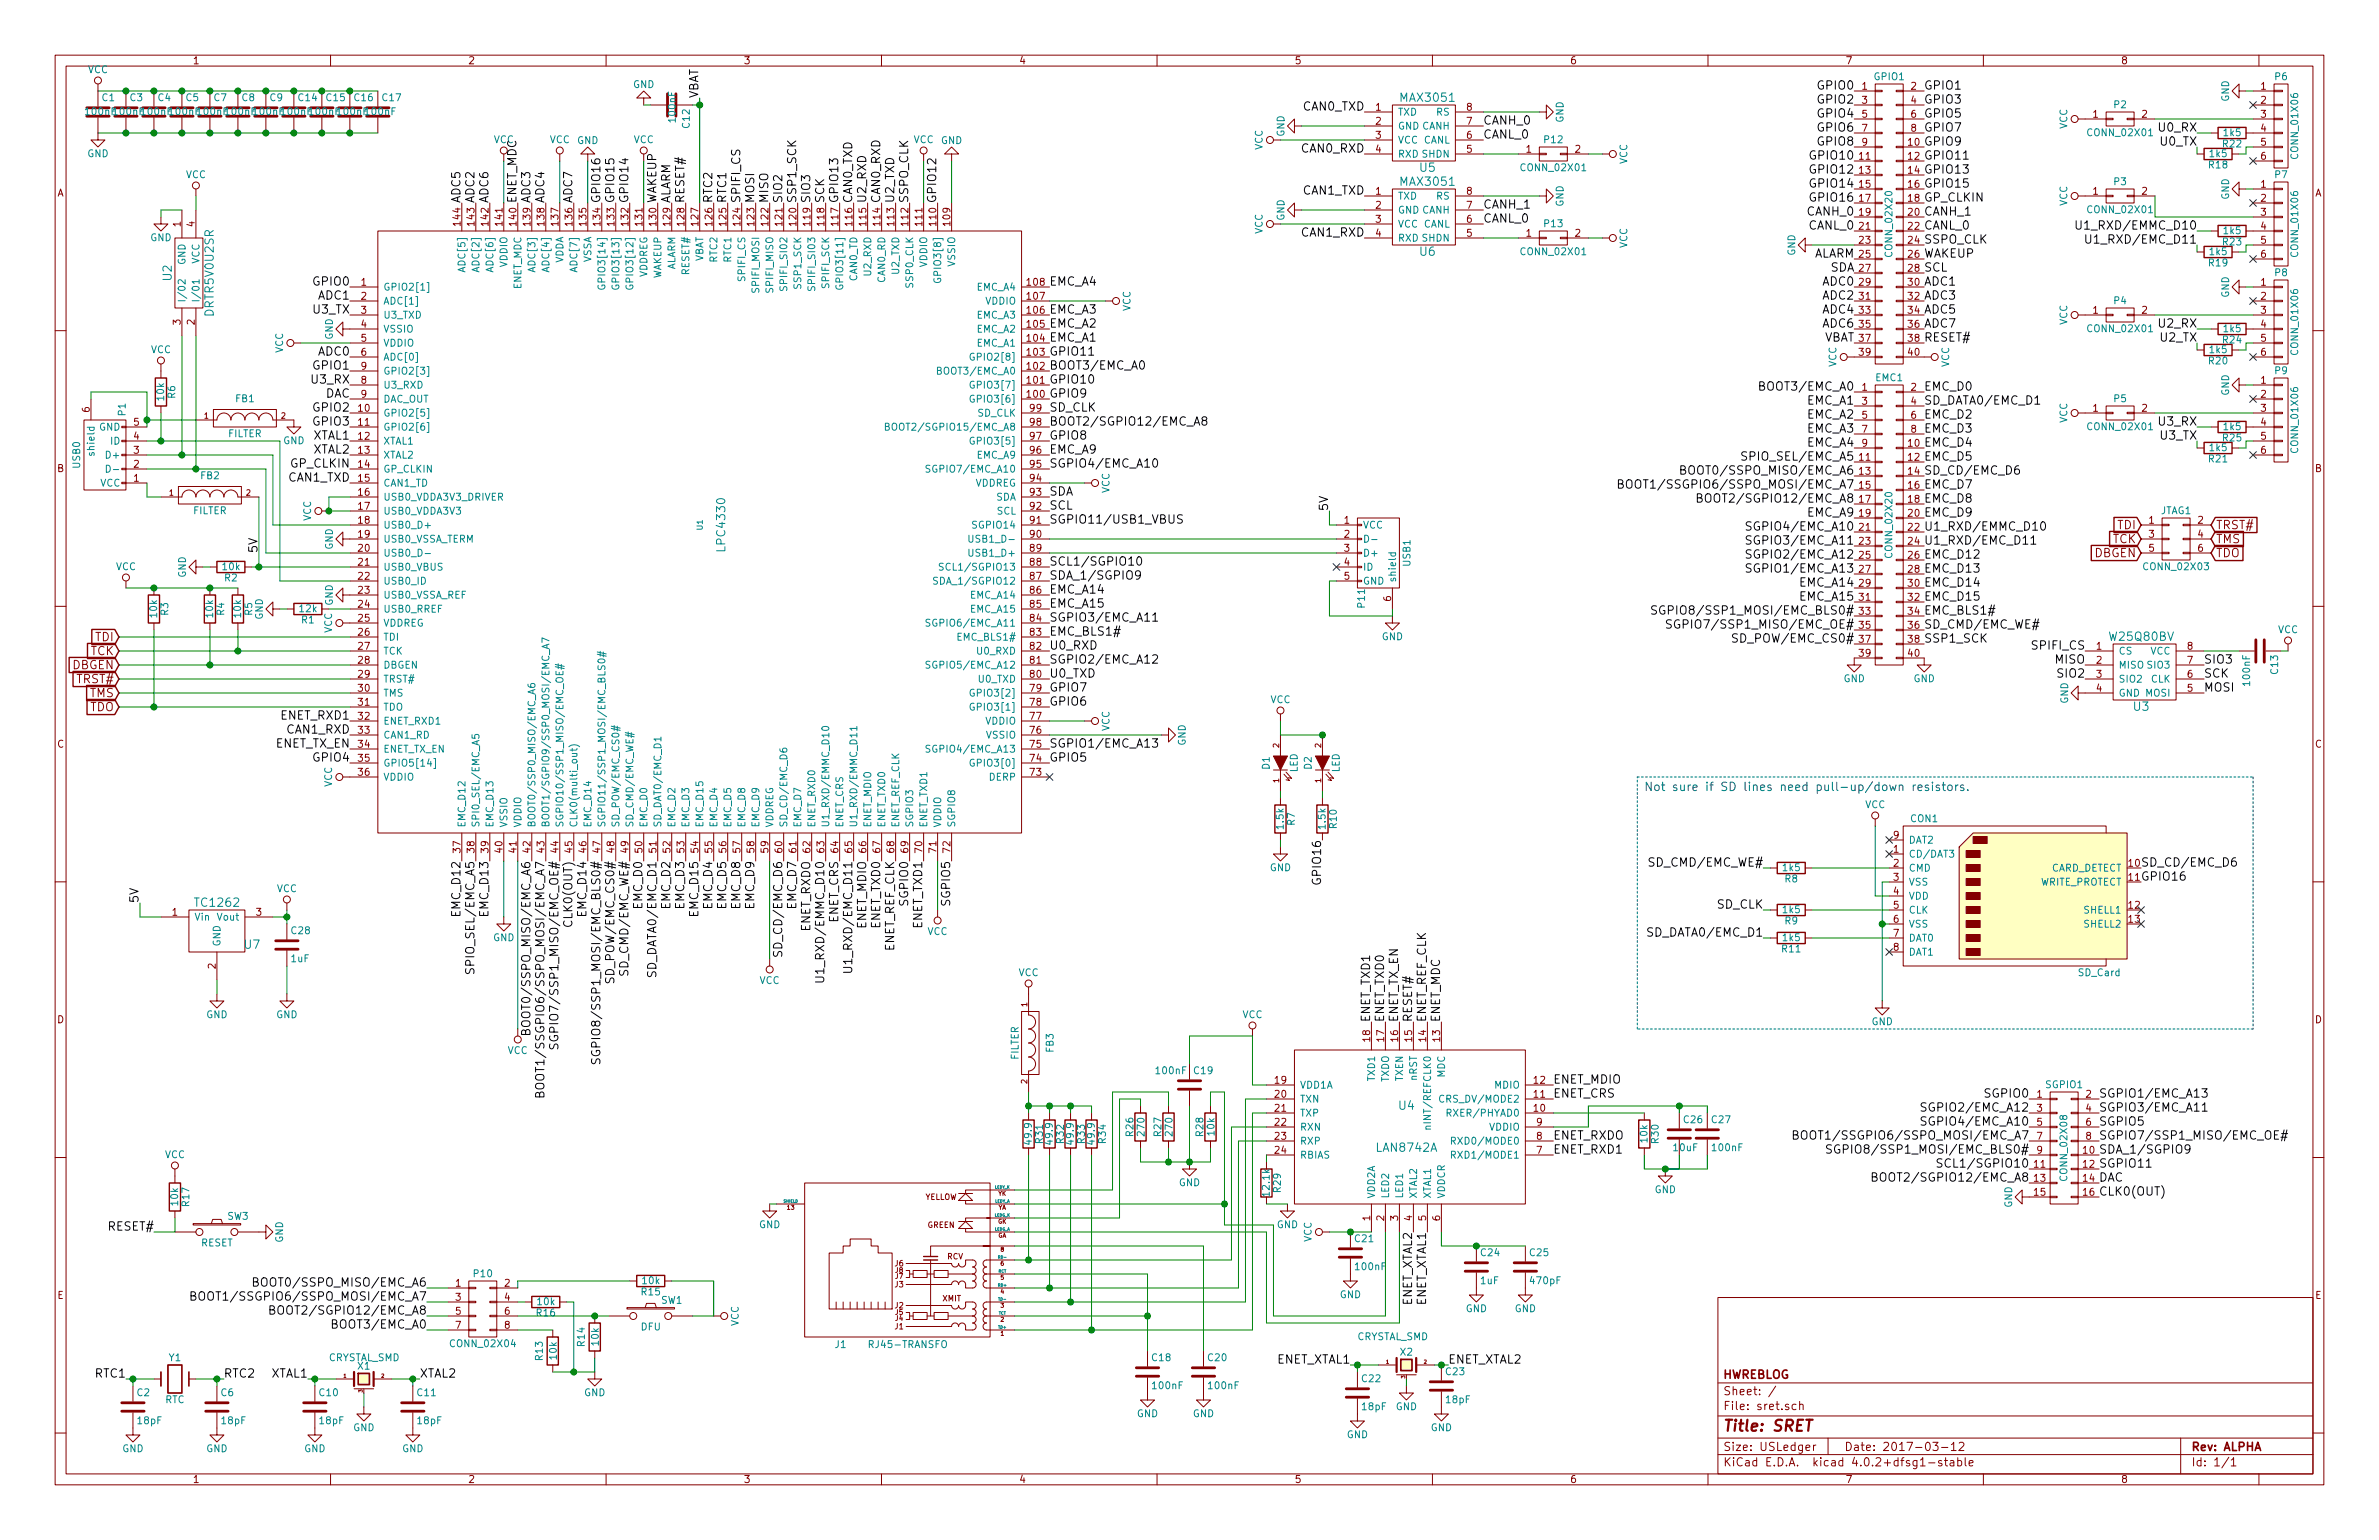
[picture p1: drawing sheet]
<svg xmlns="http://www.w3.org/2000/svg" width="432mm" height="279mm" viewBox="0 0 432 279" stroke-linecap="round" stroke-linejoin="round" font-family="sans-serif">
<defs><g id="words">
<text font-size="2.8" fill="#840000" x="312.8" y="259.7">Title: SRET</text>
<g font-size="2.1">
<text x="126.7" y="17.8" transform="rotate(-90 126.7 17.8)">VBAT</text>
<text x="330.1" y="16.3">GPIO0</text>
<text x="349.2" y="16.3">GPIO1</text>
<text x="236.4" y="20.1">CAN0_TXD</text>
<text x="269.2" y="22.6">CANH_0</text>
<text x="330.1" y="18.8">GPIO2</text>
<text x="330.1" y="21.3">GPIO4</text>
<text x="330.1" y="23.9">GPIO6</text>
<text x="349.2" y="18.8">GPIO3</text>
<text x="349.2" y="21.3">GPIO5</text>
<text x="349.2" y="23.9">GPIO7</text>
<text x="391.9" y="23.9">U0_RX</text>
<text x="236.2" y="27.7">CAN0_RXD</text>
<text x="269.2" y="25.1">CANL_0</text>
<text x="328.9" y="29">GPIO10</text>
<text x="330.1" y="26.4">GPIO8</text>
<text x="349.2" y="26.4">GPIO9</text>
<text x="349.2" y="29">GPIO11</text>
<text x="392.2" y="26.4">U0_TX</text>
<text x="236.4" y="35.3">CAN1_TXD</text>
<text x="328.9" y="31.5">GPIO12</text>
<text x="328.9" y="34">GPIO14</text>
<text x="349.2" y="31.5">GPIO13</text>
<text x="349.2" y="34">GPIO15</text>
<text x="83.6" y="36.8" transform="rotate(-90 83.6 36.8)">ADC5</text>
<text x="86.1" y="36.8" transform="rotate(-90 86.1 36.8)">ADC2</text>
<text x="88.6" y="36.8" transform="rotate(-90 88.6 36.8)">ADC6</text>
<text x="93.7" y="36.8" transform="rotate(-90 93.7 36.8)">ENET_MDC</text>
<text x="96.3" y="36.8" transform="rotate(-90 96.3 36.8)">ADC3</text>
<text x="98.8" y="36.8" transform="rotate(-90 98.8 36.8)">ADC4</text>
<text x="103.9" y="36.8" transform="rotate(-90 103.9 36.8)">ADC7</text>
<text x="109" y="36.8" transform="rotate(-90 109 36.8)">GPIO16</text>
<text x="111.5" y="36.8" transform="rotate(-90 111.5 36.8)">GPIO15</text>
<text x="114" y="36.8" transform="rotate(-90 114 36.8)">GPIO14</text>
<text x="119.1" y="36.8" transform="rotate(-90 119.1 36.8)">WAKEUP</text>
<text x="121.7" y="36.8" transform="rotate(-90 121.7 36.8)">ALARM</text>
<text x="124.2" y="36.8" transform="rotate(-90 124.2 36.8)">RESET#</text>
<text x="129.3" y="36.8" transform="rotate(-90 129.3 36.8)">RTC2</text>
<text x="131.8" y="36.8" transform="rotate(-90 131.8 36.8)">RTC1</text>
<text x="134.4" y="36.8" transform="rotate(-90 134.4 36.8)">SPIFI_CS</text>
<text x="136.9" y="36.8" transform="rotate(-90 136.9 36.8)">MOSI</text>
<text x="139.4" y="36.8" transform="rotate(-90 139.4 36.8)">MISO</text>
<text x="142" y="36.8" transform="rotate(-90 142 36.8)">SIO2</text>
<text x="144.5" y="36.8" transform="rotate(-90 144.5 36.8)">SSP1_SCK</text>
<text x="147.1" y="36.8" transform="rotate(-90 147.1 36.8)">SIO3</text>
<text x="149.6" y="36.8" transform="rotate(-90 149.6 36.8)">SCK</text>
<text x="152.1" y="36.8" transform="rotate(-90 152.1 36.8)">GPIO13</text>
<text x="154.7" y="36.8" transform="rotate(-90 154.7 36.8)">CAN0_TXD</text>
<text x="157.2" y="36.8" transform="rotate(-90 157.2 36.8)">U2_RXD</text>
<text x="159.8" y="36.8" transform="rotate(-90 159.8 36.8)">CAN0_RXD</text>
<text x="162.3" y="36.8" transform="rotate(-90 162.3 36.8)">U2_TXD</text>
<text x="164.8" y="36.8" transform="rotate(-90 164.8 36.8)">SSPO_CLK</text>
<text x="169.9" y="36.8" transform="rotate(-90 169.9 36.8)">GPIO12</text>
<text x="269.2" y="37.8">CANH_1</text>
<text x="269.2" y="40.4">CANL_0</text>
<text x="328.1" y="39.1">CANH_0</text>
<text x="328.3" y="41.7">CANL_0</text>
<text x="328.9" y="36.6">GPIO16</text>
<text x="349.2" y="36.6">GP_CLKIN</text>
<text x="349.2" y="39.1">CANH_1</text>
<text x="349.2" y="41.7">CANL_0</text>
<text x="378.3" y="41.7">U1_RXD/EMMC_D10</text>
<text x="236.2" y="42.9">CAN1_RXD</text>
<text x="328.9" y="46.7">ALARM</text>
<text x="349.2" y="46.7">WAKEUP</text>
<text x="349.2" y="44.2">SSPO_CLK</text>
<text x="380" y="44.2">U1_RXD/EMC_D11</text>
<text x="57" y="51.8">GPIO0</text>
<text x="190.5" y="51.8">EMC_A4</text>
<text x="330.8" y="51.8">ADC0</text>
<text x="332.1" y="49.3">SDA</text>
<text x="349.2" y="51.8">ADC1</text>
<text x="349.2" y="49.3">SCL</text>
<text x="56.9" y="56.9">U3_TX</text>
<text x="57.7" y="54.4">ADC1</text>
<text x="190.5" y="59.4">EMC_A2</text>
<text x="190.5" y="56.9">EMC_A3</text>
<text x="330.8" y="54.4">ADC2</text>
<text x="330.8" y="56.9">ADC4</text>
<text x="330.8" y="59.4">ADC6</text>
<text x="349.2" y="54.4">ADC3</text>
<text x="349.2" y="56.9">ADC5</text>
<text x="349.2" y="59.4">ADC7</text>
<text x="391.9" y="59.4">U2_RX</text>
<text x="57.7" y="64.5">ADC0</text>
<text x="190.5" y="64.5">GPIO11</text>
<text x="190.5" y="62">EMC_A1</text>
<text x="330.8" y="62">VBAT</text>
<text x="349.2" y="62">RESET#</text>
<text x="392.2" y="62">U2_TX</text>
<text x="56.7" y="69.6">U3_RX</text>
<text x="57" y="67.1">GPIO1</text>
<text x="190.5" y="69.6">GPIO10</text>
<text x="190.5" y="67.1">BOOT3/EMC_A0</text>
<text x="320" y="70.9">BOOT3/EMC_A0</text>
<text x="349.2" y="70.9">EMC_D0</text>
<text x="57" y="74.7">GPIO2</text>
<text x="57" y="77.2">GPIO3</text>
<text x="58.9" y="72.1">DAC</text>
<text x="190.5" y="74.7">SD_CLK</text>
<text x="190.5" y="72.1">GPIO9</text>
<text x="190.5" y="77.2">BOOT2/SGPIO12/EMC_A8</text>
<text x="327.9" y="73.4">EMC_A1</text>
<text x="327.9" y="75.9">EMC_A2</text>
<text x="349.2" y="75.9">EMC_D2</text>
<text x="349.2" y="73.4">SD_DATA0/EMC_D1</text>
<text x="391.9" y="77.2">U3_RX</text>
<text x="56.8" y="79.8">XTAL1</text>
<text x="56.8" y="82.3">XTAL2</text>
<text x="190.5" y="79.8">GPIO8</text>
<text x="190.5" y="82.3">EMC_A9</text>
<text x="317" y="83.6">SPIO_SEL/EMC_A5</text>
<text x="327.9" y="78.5">EMC_A3</text>
<text x="327.9" y="81">EMC_A4</text>
<text x="349.2" y="78.5">EMC_D3</text>
<text x="349.2" y="81">EMC_D4</text>
<text x="349.2" y="83.6">EMC_D5</text>
<text x="392.2" y="79.8">U3_TX</text>
<text x="52.3" y="87.4">CAN1_TXD</text>
<text x="52.8" y="84.8">GP_CLKIN</text>
<text x="190.5" y="89.9">SDA</text>
<text x="190.5" y="84.8">SGPIO4/EMC_A10</text>
<text x="297" y="88.6">BOOT1/SSGPIO6/SSPO_MOSI/EMC_A7</text>
<text x="306.9" y="86.1">BOOT0/SSPO_MISO/EMC_A6</text>
<text x="349.2" y="88.6">EMC_D7</text>
<text x="349.2" y="86.1">SD_CD/EMC_D6</text>
<text x="190.5" y="95">SGPIO11/USB1_VBUS</text>
<text x="190.5" y="92.5">SCL</text>
<text x="241" y="92.7" transform="rotate(-90 241 92.7)">5V</text>
<text x="310.4" y="91.2">BOOT2/SGPIO12/EMC_A8</text>
<text x="327.9" y="93.7">EMC_A9</text>
<text x="349.2" y="91.2">EMC_D8</text>
<text x="349.2" y="93.7">EMC_D9</text>
<text x="46.7" y="100.3" transform="rotate(-90 46.7 100.3)">5V</text>
<text x="318.3" y="101.3">SGPIO2/EMC_A12</text>
<text x="318.3" y="98.8">SGPIO3/EMC_A11</text>
<text x="318.3" y="96.3">SGPIO4/EMC_A10</text>
<text x="349.2" y="101.3">EMC_D12</text>
<text x="349.2" y="96.3">U1_RXD/EMMC_D10</text>
<text x="349.2" y="98.8">U1_RXD/EMC_D11</text>
<text x="190.5" y="107.7">EMC_A14</text>
<text x="190.5" y="105.2">SDA_1/SGPIO9</text>
<text x="190.5" y="102.6">SCL1/SGPIO10</text>
<text x="318.3" y="103.9">SGPIO1/EMC_A13</text>
<text x="326.8" y="106.4">EMC_A14</text>
<text x="349.2" y="103.9">EMC_D13</text>
<text x="349.2" y="106.4">EMC_D14</text>
<text x="190.5" y="112.8">SGPIO3/EMC_A11</text>
<text x="190.5" y="110.2">EMC_A15</text>
<text x="302.9" y="111.5">SGPIO8/SSP1_MOSI/EMC_BLS0#</text>
<text x="326.8" y="109">EMC_A15</text>
<text x="349.2" y="109">EMC_D15</text>
<text x="349.2" y="111.5">EMC_BLS1#</text>
<text x="190.5" y="117.9">U0_RXD</text>
<text x="190.5" y="115.3">EMC_BLS1#</text>
<text x="305.3" y="114">SGPIO7/SSP1_MISO/EMC_OE#</text>
<text x="315.5" y="116.6">SD_POW/EMC_CS0#</text>
<text x="349.2" y="114">SD_CMD/EMC_WE#</text>
<text x="349.2" y="116.6">SSP1_SCK</text>
<text x="369" y="117.9">SPIFI_CS</text>
<text x="190.5" y="125.5">GPIO7</text>
<text x="190.5" y="122.9">U0_TXD</text>
<text x="190.5" y="120.4">SGPIO2/EMC_A12</text>
<text x="373" y="120.4">MISO</text>
<text x="373.6" y="122.9">SIO2</text>
<text x="400" y="125.5">MOSI</text>
<text x="400" y="122.9">SCK</text>
<text x="400" y="120.4">SIO3</text>
<text x="51" y="130.6">ENET_RXD1</text>
<text x="190.5" y="128">GPIO6</text>
<text x="49.8" y="135.6">ENET_TX_EN</text>
<text x="52.1" y="133.1">CAN1_RXD</text>
<text x="190.5" y="135.6">SGPIO1/EMC_A13</text>
<text x="57" y="138.2">GPIO4</text>
<text x="190.5" y="138.2">GPIO5</text>
<text x="239.8" y="160.1" transform="rotate(-90 239.8 160.1)">GPIO16</text>
<text x="300" y="157.2">SD_CMD/EMC_WE#</text>
<text x="388.6" y="159.8">GPIO16</text>
<text x="388.6" y="157.2">SD_CD/EMC_D6</text>
<text x="25.1" y="163.8" transform="rotate(-90 25.1 163.8)">5V</text>
<text x="83.6" y="166" transform="rotate(-90 83.6 166)">EMC_D12</text>
<text x="88.6" y="166" transform="rotate(-90 88.6 166)">EMC_D13</text>
<text x="103.9" y="167.6" transform="rotate(-90 103.9 167.6)">CLK0(OUT)</text>
<text x="106.4" y="166" transform="rotate(-90 106.4 166)">EMC_D14</text>
<text x="116.6" y="164.8" transform="rotate(-90 116.6 164.8)">EMC_D0</text>
<text x="121.7" y="164.8" transform="rotate(-90 121.7 164.8)">EMC_D2</text>
<text x="124.2" y="164.8" transform="rotate(-90 124.2 164.8)">EMC_D3</text>
<text x="126.7" y="166" transform="rotate(-90 126.7 166)">EMC_D15</text>
<text x="129.3" y="164.8" transform="rotate(-90 129.3 164.8)">EMC_D4</text>
<text x="131.8" y="164.8" transform="rotate(-90 131.8 164.8)">EMC_D5</text>
<text x="134.4" y="164.8" transform="rotate(-90 134.4 164.8)">EMC_D8</text>
<text x="136.9" y="164.8" transform="rotate(-90 136.9 164.8)">EMC_D9</text>
<text x="144.5" y="164.8" transform="rotate(-90 144.5 164.8)">EMC_D7</text>
<text x="152.1" y="167.5" transform="rotate(-90 152.1 167.5)">ENET_CRS</text>
<text x="164.8" y="164.1" transform="rotate(-90 164.8 164.1)">SGPIO0</text>
<text x="172.5" y="164.1" transform="rotate(-90 172.5 164.1)">SGPIO5</text>
<text x="311.6" y="164.8">SD_CLK</text>
<text x="142" y="172.6" transform="rotate(-90 142 172.6)">SD_CD/EMC_D6</text>
<text x="147.1" y="169.2" transform="rotate(-90 147.1 169.2)">ENET_RXDO</text>
<text x="157.2" y="168.6" transform="rotate(-90 157.2 168.6)">ENET_MDIO</text>
<text x="159.8" y="168.5" transform="rotate(-90 159.8 168.5)">ENET_TXD0</text>
<text x="162.3" y="172.8" transform="rotate(-90 162.3 172.8)">ENET_REF_CLK</text>
<text x="167.4" y="168.5" transform="rotate(-90 167.4 168.5)">ENET_TXD1</text>
<text x="299.6" y="169.9">SD_DATA0/EMC_D1</text>
<text x="86.1" y="175.8" transform="rotate(-90 86.1 175.8)">SPIO_SEL/EMC_A5</text>
<text x="111.5" y="177.2" transform="rotate(-90 111.5 177.2)">SD_POW/EMC_CS0#</text>
<text x="114" y="176.3" transform="rotate(-90 114 176.3)">SD_CMD/EMC_WE#</text>
<text x="119.1" y="176.6" transform="rotate(-90 119.1 176.6)">SD_DATA0/EMC_D1</text>
<text x="149.6" y="176.7" transform="rotate(-90 149.6 176.7)">U1_RXD/EMMC_D10</text>
<text x="154.7" y="175" transform="rotate(-90 154.7 175)">U1_RXD/EMC_D11</text>
<text x="96.3" y="185.8" transform="rotate(-90 96.3 185.8)">BOOT0/SSPO_MISO/EMC_A6</text>
<text x="248.7" y="185.4" transform="rotate(-90 248.7 185.4)">ENET_TXD1</text>
<text x="251.2" y="185.4" transform="rotate(-90 251.2 185.4)">ENET_TXD0</text>
<text x="253.7" y="185.4" transform="rotate(-90 253.7 185.4)">ENET_TX_EN</text>
<text x="256.3" y="185.4" transform="rotate(-90 256.3 185.4)">RESET#</text>
<text x="258.8" y="185.4" transform="rotate(-90 258.8 185.4)">ENET_REF_CLK</text>
<text x="261.4" y="185.4" transform="rotate(-90 261.4 185.4)">ENET_MDC</text>
<text x="101.3" y="187.5" transform="rotate(-90 101.3 187.5)">SGPIO7/SSP1_MISO/EMC_OE#</text>
<text x="109" y="189.8" transform="rotate(-90 109 189.8)">SGPIO8/SSP1_MOSI/EMC_BLS0#</text>
<text x="98.8" y="195.7" transform="rotate(-90 98.8 195.7)">BOOT1/SSGPIO6/SSPO_MOSI/EMC_A7</text>
<text x="281.9" y="196.6">ENET_MDIO</text>
<text x="281.9" y="199.1">ENET_CRS</text>
<text x="350" y="201.7">SGPIO2/EMC_A12</text>
<text x="360.4" y="199.1">SGPIO0</text>
<text x="381" y="201.7">SGPIO3/EMC_A11</text>
<text x="381" y="199.1">SGPIO1/EMC_A13</text>
<text x="281.9" y="206.8">ENET_RXDO</text>
<text x="281.9" y="209.3">ENET_RXD1</text>
<text x="328.8" y="206.8">BOOT1/SSGPIO6/SSPO_MOSI/EMC_A7</text>
<text x="334.7" y="209.3">SGPIO8/SSP1_MOSI/EMC_BLS0#</text>
<text x="350" y="204.2">SGPIO4/EMC_A10</text>
<text x="381" y="204.2">SGPIO5</text>
<text x="381" y="206.8">SGPIO7/SSP1_MISO/EMC_OE#</text>
<text x="381" y="209.3">SDA_1/SGPIO9</text>
<text x="342.1" y="214.4">BOOT2/SGPIO12/EMC_A8</text>
<text x="353.2" y="211.8">SCL1/SGPIO10</text>
<text x="381" y="214.4">DAC</text>
<text x="381" y="211.8">SGPIO11</text>
<text x="381" y="216.9">CLK0(OUT)</text>
<text x="19.7" y="223.3">RESET#</text>
<text x="47.9" y="233.4">BOOT0/SSPO_MISO/EMC_A6</text>
<text x="37.9" y="236">BOOT1/SSGPIO6/SSPO_MOSI/EMC_A7</text>
<text x="51.3" y="238.5">BOOT2/SGPIO12/EMC_A8</text>
<text x="256.3" y="237.1" transform="rotate(-90 256.3 237.1)">ENET_XTAL2</text>
<text x="258.8" y="237.1" transform="rotate(-90 258.8 237.1)">ENET_XTAL1</text>
<text x="61" y="241">BOOT3/EMC_A0</text>
<text x="17.3" y="249.9">RTC1</text>
<text x="40.6" y="249.9">RTC2</text>
<text x="49.1" y="249.9">XTAL1</text>
<text x="76.2" y="249.9">XTAL2</text>
<text x="231.5" y="247.4">ENET_XTAL1</text>
<text x="262.9" y="247.4">ENET_XTAL2</text>
</g>
<g font-size="2.1" fill="#008484">
<text x="254.4" y="18.5">MAX3051</text>
<text x="254.4" y="33.7">MAX3051</text>
<text x="257.7" y="31.2">U5</text>
<text x="257.7" y="46.4">U6</text>
<text x="31.2" y="50.9" transform="rotate(-90 31.2 50.9)">U2</text>
<text x="38.8" y="57.2" transform="rotate(-90 38.8 57.2)">DRTR5V0U2SR</text>
<text x="131.6" y="99.7" transform="rotate(-90 131.6 99.7)">LPC4330</text>
<text x="383" y="116.3">W25Q80BV</text>
<text x="387.3" y="129">U3</text>
<text x="35.6" y="164.5">TC1262</text>
<text x="44.4" y="172.1">U7</text>
<text x="253.9" y="201.3">U4</text>
<text x="250" y="209">LAN8742A</text>
</g>
<g font-size="2.1" fill="#840000">
<text x="380" y="101.1">DBGEN</text>
<text x="383.3" y="98.6">TCK</text>
<text x="384.3" y="96">TDI</text>
<text x="402.2" y="96">TRST#</text>
<text x="402.2" y="98.6">TMS</text>
<text x="402.2" y="101.1">TDO</text>
<text x="16.3" y="118.9">TCK</text>
<text x="17.2" y="116.3">TDI</text>
<text x="13" y="121.4">DBGEN</text>
<text x="13.9" y="124">TRST#</text>
<text x="16.2" y="129">TDO</text>
<text x="16.2" y="126.5">TMS</text>
<text x="312.8" y="250.1">HWREBLOG</text>
<text x="312.8" y="255.8">File: sret.sch</text>
<text x="312.8" y="253.1">Sheet: /</text>
<text x="312.8" y="263.2">Size: USLedger</text>
<text x="334.8" y="263.2">Date: 2017-03-12</text>
<text x="397.8" y="263.2">Rev: ALPHA</text>
<text x="312.8" y="266">KiCad E.D.A. kicad 4.0.2+dfsg1-stable</text>
<text x="397.8" y="266">Id: 1/1</text>
</g>
<text font-size="2.1" fill="#0000c2" x="298.4" y="143.5">Not sure if SD lines need pull-up/down resistors.</text>
<g font-size="1.8" fill="#840000">
<text x="35" y="11.6">1</text>
<text x="85" y="11.6">2</text>
<text x="135" y="11.6">3</text>
<text x="185" y="11.6">4</text>
<text x="235" y="11.6">5</text>
<text x="285" y="11.6">6</text>
<text x="335" y="11.6">7</text>
<text x="385" y="11.6">8</text>
<text x="338" y="16.3">1</text>
<text x="346.9" y="16.3">2</text>
<text x="410.4" y="16.3">1</text>
<text x="249.7" y="20.1">1</text>
<text x="249.7" y="22.6">2</text>
<text x="266.2" y="22.6">7</text>
<text x="266.2" y="20.1">8</text>
<text x="338" y="18.8">3</text>
<text x="338" y="21.3">5</text>
<text x="338" y="23.9">7</text>
<text x="346.9" y="18.8">4</text>
<text x="346.9" y="21.3">6</text>
<text x="346.9" y="23.9">8</text>
<text x="379.9" y="21.3">1</text>
<text x="388.8" y="21.3">2</text>
<text x="410.4" y="18.8">2</text>
<text x="410.4" y="21.3">3</text>
<text x="410.4" y="23.9">4</text>
<text x="249.7" y="25.1">3</text>
<text x="249.7" y="27.7">4</text>
<text x="266.2" y="27.7">5</text>
<text x="266.2" y="25.1">6</text>
<text x="277" y="27.7">1</text>
<text x="285.9" y="27.7">2</text>
<text x="337.5" y="29">11</text>
<text x="338" y="26.4">9</text>
<text x="346.4" y="26.4">10</text>
<text x="346.4" y="29">12</text>
<text x="410.4" y="26.4">5</text>
<text x="410.4" y="29">6</text>
<text x="10.4" y="35.6">A</text>
<text x="249.7" y="35.3">1</text>
<text x="266.2" y="35.3">8</text>
<text x="337.5" y="31.5">13</text>
<text x="337.5" y="34">15</text>
<text x="346.4" y="31.5">14</text>
<text x="346.4" y="34">16</text>
<text x="379.9" y="35.3">1</text>
<text x="388.8" y="35.3">2</text>
<text x="410.4" y="34">1</text>
<text x="420.2" y="35.6">A</text>
<text x="32.8" y="41.1" transform="rotate(-90 32.8 41.1)">1</text>
<text x="35.3" y="41.1" transform="rotate(-90 35.3 41.1)">4</text>
<text x="83.6" y="40.8" transform="rotate(-90 83.6 40.8)">144</text>
<text x="86.1" y="40.8" transform="rotate(-90 86.1 40.8)">143</text>
<text x="88.6" y="40.8" transform="rotate(-90 88.6 40.8)">142</text>
<text x="91.2" y="40.8" transform="rotate(-90 91.2 40.8)">141</text>
<text x="93.7" y="40.8" transform="rotate(-90 93.7 40.8)">140</text>
<text x="96.3" y="40.8" transform="rotate(-90 96.3 40.8)">139</text>
<text x="98.8" y="40.8" transform="rotate(-90 98.8 40.8)">138</text>
<text x="101.3" y="40.8" transform="rotate(-90 101.3 40.8)">137</text>
<text x="103.9" y="40.8" transform="rotate(-90 103.9 40.8)">136</text>
<text x="106.4" y="40.8" transform="rotate(-90 106.4 40.8)">135</text>
<text x="109" y="40.8" transform="rotate(-90 109 40.8)">134</text>
<text x="111.5" y="40.8" transform="rotate(-90 111.5 40.8)">133</text>
<text x="114" y="40.8" transform="rotate(-90 114 40.8)">132</text>
<text x="116.6" y="40.8" transform="rotate(-90 116.6 40.8)">131</text>
<text x="119.1" y="40.8" transform="rotate(-90 119.1 40.8)">130</text>
<text x="121.7" y="40.8" transform="rotate(-90 121.7 40.8)">129</text>
<text x="124.2" y="40.8" transform="rotate(-90 124.2 40.8)">128</text>
<text x="126.7" y="40.8" transform="rotate(-90 126.7 40.8)">127</text>
<text x="129.3" y="40.8" transform="rotate(-90 129.3 40.8)">126</text>
<text x="131.8" y="40.8" transform="rotate(-90 131.8 40.8)">125</text>
<text x="134.4" y="40.8" transform="rotate(-90 134.4 40.8)">124</text>
<text x="136.9" y="40.8" transform="rotate(-90 136.9 40.8)">123</text>
<text x="139.4" y="40.8" transform="rotate(-90 139.4 40.8)">122</text>
<text x="142" y="40.8" transform="rotate(-90 142 40.8)">121</text>
<text x="144.5" y="40.8" transform="rotate(-90 144.5 40.8)">120</text>
<text x="147.1" y="40.8" transform="rotate(-90 147.1 40.8)">119</text>
<text x="149.6" y="40.8" transform="rotate(-90 149.6 40.8)">118</text>
<text x="152.1" y="40.8" transform="rotate(-90 152.1 40.8)">117</text>
<text x="154.7" y="40.8" transform="rotate(-90 154.7 40.8)">116</text>
<text x="157.2" y="40.8" transform="rotate(-90 157.2 40.8)">115</text>
<text x="159.8" y="40.8" transform="rotate(-90 159.8 40.8)">114</text>
<text x="162.3" y="40.8" transform="rotate(-90 162.3 40.8)">113</text>
<text x="164.8" y="40.8" transform="rotate(-90 164.8 40.8)">112</text>
<text x="167.4" y="40.8" transform="rotate(-90 167.4 40.8)">111</text>
<text x="169.9" y="40.8" transform="rotate(-90 169.9 40.8)">110</text>
<text x="172.5" y="40.8" transform="rotate(-90 172.5 40.8)">109</text>
<text x="249.7" y="37.8">2</text>
<text x="249.7" y="40.4">3</text>
<text x="266.2" y="40.4">6</text>
<text x="266.2" y="37.8">7</text>
<text x="337.5" y="41.7">21</text>
<text x="337.5" y="36.6">17</text>
<text x="337.5" y="39.1">19</text>
<text x="346.4" y="39.1">20</text>
<text x="346.4" y="41.7">22</text>
<text x="346.4" y="36.6">18</text>
<text x="410.4" y="36.6">2</text>
<text x="410.4" y="39.1">3</text>
<text x="410.4" y="41.7">4</text>
<text x="249.7" y="42.9">4</text>
<text x="266.2" y="42.9">5</text>
<text x="277" y="42.9">1</text>
<text x="285.9" y="42.9">2</text>
<text x="337.5" y="44.2">23</text>
<text x="337.5" y="46.7">25</text>
<text x="346.4" y="44.2">24</text>
<text x="346.4" y="46.7">26</text>
<text x="410.4" y="44.2">5</text>
<text x="410.4" y="46.7">6</text>
<text x="65.6" y="51.8">1</text>
<text x="186.5" y="51.8">108</text>
<text x="337.5" y="49.3">27</text>
<text x="337.5" y="51.8">29</text>
<text x="346.4" y="51.8">30</text>
<text x="346.4" y="49.3">28</text>
<text x="410.4" y="51.8">1</text>
<text x="32.8" y="58.9" transform="rotate(-90 32.8 58.9)">3</text>
<text x="35.3" y="58.9" transform="rotate(-90 35.3 58.9)">2</text>
<text x="65.6" y="54.4">2</text>
<text x="65.6" y="56.9">3</text>
<text x="65.6" y="59.4">4</text>
<text x="186.5" y="59.4">105</text>
<text x="186.5" y="56.9">106</text>
<text x="186.5" y="54.4">107</text>
<text x="337.5" y="54.4">31</text>
<text x="337.5" y="56.9">33</text>
<text x="337.5" y="59.4">35</text>
<text x="346.4" y="54.4">32</text>
<text x="346.4" y="56.9">34</text>
<text x="346.4" y="59.4">36</text>
<text x="379.9" y="56.9">1</text>
<text x="388.8" y="56.9">2</text>
<text x="410.4" y="54.4">2</text>
<text x="410.4" y="56.9">3</text>
<text x="410.4" y="59.4">4</text>
<text x="65.6" y="62">5</text>
<text x="65.6" y="64.5">6</text>
<text x="186.5" y="64.5">103</text>
<text x="186.5" y="62">104</text>
<text x="337.5" y="62">37</text>
<text x="337.5" y="64.5">39</text>
<text x="346.4" y="64.5">40</text>
<text x="346.4" y="62">38</text>
<text x="410.4" y="62">5</text>
<text x="410.4" y="64.5">6</text>
<text x="65.6" y="69.6">8</text>
<text x="65.6" y="67.1">9</text>
<text x="186.5" y="69.6">101</text>
<text x="186.5" y="67.1">102</text>
<text x="338" y="70.9">1</text>
<text x="346.9" y="70.9">2</text>
<text x="410.4" y="69.6">1</text>
<text x="16.3" y="74.8" transform="rotate(-90 16.3 74.8)">6</text>
<text x="24.3" y="77.2">5</text>
<text x="65.1" y="74.7">10</text>
<text x="65.1" y="77.2">11</text>
<text x="65.6" y="72.1">9</text>
<text x="186.5" y="72.1">100</text>
<text x="187" y="77.2">98</text>
<text x="187" y="74.7">99</text>
<text x="338" y="73.4">3</text>
<text x="338" y="75.9">5</text>
<text x="346.9" y="73.4">4</text>
<text x="346.9" y="75.9">6</text>
<text x="379.9" y="74.7">1</text>
<text x="388.8" y="74.7">2</text>
<text x="410.4" y="72.1">2</text>
<text x="410.4" y="74.7">3</text>
<text x="410.4" y="77.2">4</text>
<text x="24.3" y="82.3">3</text>
<text x="24.3" y="79.8">4</text>
<text x="65.1" y="79.8">12</text>
<text x="65.1" y="82.3">13</text>
<text x="187" y="82.3">96</text>
<text x="187" y="79.8">97</text>
<text x="337.5" y="83.6">11</text>
<text x="338" y="78.5">7</text>
<text x="338" y="81">9</text>
<text x="346.4" y="81">10</text>
<text x="346.4" y="83.6">12</text>
<text x="346.9" y="78.5">8</text>
<text x="410.4" y="79.8">5</text>
<text x="410.4" y="82.3">6</text>
<text x="10.4" y="85.6">B</text>
<text x="24.3" y="87.4">1</text>
<text x="24.3" y="84.8">2</text>
<text x="65.1" y="84.8">14</text>
<text x="65.1" y="87.4">15</text>
<text x="65.1" y="89.9">16</text>
<text x="187" y="89.9">93</text>
<text x="187" y="87.4">94</text>
<text x="187" y="84.8">95</text>
<text x="337.5" y="86.1">13</text>
<text x="337.5" y="88.6">15</text>
<text x="346.4" y="86.1">14</text>
<text x="346.4" y="88.6">16</text>
<text x="420.2" y="85.6">B</text>
<text x="65.1" y="92.5">17</text>
<text x="65.1" y="95">18</text>
<text x="187" y="95">91</text>
<text x="187" y="92.5">92</text>
<text x="244" y="95">1</text>
<text x="337.5" y="91.2">17</text>
<text x="337.5" y="93.7">19</text>
<text x="346.4" y="93.7">20</text>
<text x="346.4" y="91.2">18</text>
<text x="390" y="95">1</text>
<text x="398.9" y="95">2</text>
<text x="65.1" y="100.1">20</text>
<text x="65.1" y="97.5">19</text>
<text x="187" y="97.5">90</text>
<text x="187" y="100.1">89</text>
<text x="244" y="97.5">2</text>
<text x="244" y="100.1">3</text>
<text x="337.5" y="96.3">21</text>
<text x="337.5" y="98.8">23</text>
<text x="337.5" y="101.3">25</text>
<text x="346.4" y="96.3">22</text>
<text x="346.4" y="98.8">24</text>
<text x="346.4" y="101.3">26</text>
<text x="390" y="97.5">3</text>
<text x="390" y="100.1">5</text>
<text x="398.9" y="97.5">4</text>
<text x="398.9" y="100.1">6</text>
<text x="65.1" y="102.6">21</text>
<text x="65.1" y="105.2">22</text>
<text x="65.1" y="107.7">23</text>
<text x="187" y="107.7">86</text>
<text x="187" y="105.2">87</text>
<text x="187" y="102.6">88</text>
<text x="244" y="102.6">4</text>
<text x="244" y="105.2">5</text>
<text x="337.5" y="103.9">27</text>
<text x="337.5" y="106.4">29</text>
<text x="346.4" y="106.4">30</text>
<text x="346.4" y="103.9">28</text>
<text x="65.1" y="110.2">24</text>
<text x="65.1" y="112.8">25</text>
<text x="187" y="112.8">84</text>
<text x="187" y="110.2">85</text>
<text x="252.5" y="109.1" transform="rotate(-90 252.5 109.1)">6</text>
<text x="337.5" y="109">31</text>
<text x="337.5" y="111.5">33</text>
<text x="346.4" y="109">32</text>
<text x="346.4" y="111.5">34</text>
<text x="65.1" y="115.3">26</text>
<text x="65.1" y="117.9">27</text>
<text x="187" y="117.9">82</text>
<text x="187" y="115.3">83</text>
<text x="337.5" y="114">35</text>
<text x="337.5" y="116.6">37</text>
<text x="337.5" y="119.1">39</text>
<text x="346.4" y="119.1">40</text>
<text x="346.4" y="114">36</text>
<text x="346.4" y="116.6">38</text>
<text x="380.5" y="117.9">1</text>
<text x="397" y="117.9">8</text>
<text x="65.1" y="125.5">30</text>
<text x="65.1" y="120.4">28</text>
<text x="65.1" y="122.9">29</text>
<text x="187" y="122.9">80</text>
<text x="187" y="120.4">81</text>
<text x="187" y="125.5">79</text>
<text x="380.5" y="120.4">2</text>
<text x="380.5" y="122.9">3</text>
<text x="380.5" y="125.5">4</text>
<text x="397" y="125.5">5</text>
<text x="397" y="122.9">6</text>
<text x="397" y="120.4">7</text>
<text x="65.1" y="128">31</text>
<text x="65.1" y="130.6">32</text>
<text x="187" y="130.6">77</text>
<text x="187" y="128">78</text>
<text x="10.4" y="135.6">C</text>
<text x="65.1" y="133.1">33</text>
<text x="65.1" y="135.6">34</text>
<text x="187" y="135.6">75</text>
<text x="187" y="133.1">76</text>
<text x="420.2" y="135.6">C</text>
<text x="65.1" y="138.2">35</text>
<text x="65.1" y="140.7">36</text>
<text x="187" y="140.7">73</text>
<text x="187" y="138.2">74</text>
<text x="83.6" y="154.6" transform="rotate(-90 83.6 154.6)">37</text>
<text x="86.1" y="154.6" transform="rotate(-90 86.1 154.6)">38</text>
<text x="88.6" y="154.6" transform="rotate(-90 88.6 154.6)">39</text>
<text x="91.2" y="154.6" transform="rotate(-90 91.2 154.6)">40</text>
<text x="93.7" y="154.6" transform="rotate(-90 93.7 154.6)">41</text>
<text x="96.3" y="154.6" transform="rotate(-90 96.3 154.6)">42</text>
<text x="98.8" y="154.6" transform="rotate(-90 98.8 154.6)">43</text>
<text x="101.3" y="154.6" transform="rotate(-90 101.3 154.6)">44</text>
<text x="103.9" y="154.6" transform="rotate(-90 103.9 154.6)">45</text>
<text x="106.4" y="154.6" transform="rotate(-90 106.4 154.6)">46</text>
<text x="109" y="154.6" transform="rotate(-90 109 154.6)">47</text>
<text x="111.5" y="154.6" transform="rotate(-90 111.5 154.6)">48</text>
<text x="114" y="154.6" transform="rotate(-90 114 154.6)">49</text>
<text x="116.6" y="154.6" transform="rotate(-90 116.6 154.6)">50</text>
<text x="119.1" y="154.6" transform="rotate(-90 119.1 154.6)">51</text>
<text x="121.7" y="154.6" transform="rotate(-90 121.7 154.6)">52</text>
<text x="124.2" y="154.6" transform="rotate(-90 124.2 154.6)">53</text>
<text x="126.7" y="154.6" transform="rotate(-90 126.7 154.6)">54</text>
<text x="129.3" y="154.6" transform="rotate(-90 129.3 154.6)">55</text>
<text x="131.8" y="154.6" transform="rotate(-90 131.8 154.6)">56</text>
<text x="134.4" y="154.6" transform="rotate(-90 134.4 154.6)">57</text>
<text x="136.9" y="154.6" transform="rotate(-90 136.9 154.6)">58</text>
<text x="139.4" y="154.6" transform="rotate(-90 139.4 154.6)">59</text>
<text x="142" y="154.6" transform="rotate(-90 142 154.6)">60</text>
<text x="144.5" y="154.6" transform="rotate(-90 144.5 154.6)">61</text>
<text x="147.1" y="154.6" transform="rotate(-90 147.1 154.6)">62</text>
<text x="149.6" y="154.6" transform="rotate(-90 149.6 154.6)">63</text>
<text x="152.1" y="154.6" transform="rotate(-90 152.1 154.6)">64</text>
<text x="154.7" y="154.6" transform="rotate(-90 154.7 154.6)">65</text>
<text x="157.2" y="154.6" transform="rotate(-90 157.2 154.6)">66</text>
<text x="159.8" y="154.6" transform="rotate(-90 159.8 154.6)">67</text>
<text x="162.3" y="154.6" transform="rotate(-90 162.3 154.6)">68</text>
<text x="164.8" y="154.6" transform="rotate(-90 164.8 154.6)">69</text>
<text x="167.4" y="154.6" transform="rotate(-90 167.4 154.6)">70</text>
<text x="169.9" y="154.6" transform="rotate(-90 169.9 154.6)">71</text>
<text x="172.5" y="154.6" transform="rotate(-90 172.5 154.6)">72</text>
<text x="343.7" y="154.7">1</text>
<text x="343.7" y="152.1">9</text>
<text x="343.7" y="157.2">2</text>
<text x="343.7" y="159.8">3</text>
<text x="386.4" y="157.2">10</text>
<text x="386.4" y="159.8">11</text>
<text x="31.3" y="166.1">1</text>
<text x="46.5" y="166.1">3</text>
<text x="343.7" y="162.3">4</text>
<text x="343.7" y="164.8">5</text>
<text x="343.7" y="167.4">6</text>
<text x="386.4" y="164.8">12</text>
<text x="386.4" y="167.4">13</text>
<text x="343.7" y="169.9">7</text>
<text x="343.7" y="172.5">8</text>
<text x="39.1" y="175.7" transform="rotate(-90 39.1 175.7)">2</text>
<text x="10.4" y="185.6">D</text>
<text x="420.2" y="185.6">D</text>
<text x="248.7" y="188.9" transform="rotate(-90 248.7 188.9)">18</text>
<text x="251.2" y="188.9" transform="rotate(-90 251.2 188.9)">17</text>
<text x="253.7" y="188.9" transform="rotate(-90 253.7 188.9)">16</text>
<text x="256.3" y="188.9" transform="rotate(-90 256.3 188.9)">15</text>
<text x="258.8" y="188.9" transform="rotate(-90 258.8 188.9)">14</text>
<text x="261.4" y="188.9" transform="rotate(-90 261.4 188.9)">13</text>
<text x="231.4" y="196.6">19</text>
<text x="278.4" y="196.6">12</text>
<text x="231.4" y="199.1">20</text>
<text x="231.4" y="201.7">21</text>
<text x="278.4" y="201.7">10</text>
<text x="278.4" y="199.1">11</text>
<text x="369.7" y="199.1">1</text>
<text x="369.7" y="201.7">3</text>
<text x="378.6" y="199.1">2</text>
<text x="378.6" y="201.7">4</text>
<text x="231.4" y="204.2">22</text>
<text x="231.4" y="206.8">23</text>
<text x="231.4" y="209.3">24</text>
<text x="278.9" y="209.3">7</text>
<text x="278.9" y="206.8">8</text>
<text x="278.9" y="204.2">9</text>
<text x="369.7" y="204.2">5</text>
<text x="369.7" y="206.8">7</text>
<text x="369.7" y="209.3">9</text>
<text x="378.1" y="209.3">10</text>
<text x="378.6" y="204.2">6</text>
<text x="378.6" y="206.8">8</text>
<text x="369.2" y="211.8">11</text>
<text x="369.2" y="214.4">13</text>
<text x="378.1" y="211.8">12</text>
<text x="378.1" y="214.4">14</text>
<text x="248.7" y="221.5" transform="rotate(-90 248.7 221.5)">1</text>
<text x="251.2" y="221.5" transform="rotate(-90 251.2 221.5)">2</text>
<text x="253.7" y="221.5" transform="rotate(-90 253.7 221.5)">3</text>
<text x="256.3" y="221.5" transform="rotate(-90 256.3 221.5)">4</text>
<text x="258.8" y="221.5" transform="rotate(-90 258.8 221.5)">5</text>
<text x="261.4" y="221.5" transform="rotate(-90 261.4 221.5)">6</text>
<text x="369.2" y="216.9">15</text>
<text x="378.1" y="216.9">16</text>
<text x="82.7" y="233.4">1</text>
<text x="91.6" y="233.4">2</text>
<text x="10.4" y="235.6">E</text>
<text x="82.7" y="236">3</text>
<text x="82.7" y="238.5">5</text>
<text x="91.6" y="236">4</text>
<text x="91.6" y="238.5">6</text>
<text x="420.2" y="235.6">E</text>
<text x="82.7" y="241">7</text>
<text x="91.6" y="241">8</text>
<text x="35" y="269">1</text>
<text x="85" y="269">2</text>
<text x="135" y="269">3</text>
<text x="185" y="269">4</text>
<text x="235" y="269">5</text>
<text x="285" y="269">6</text>
<text x="335" y="269">7</text>
<text x="385" y="269">8</text>
</g>
<g font-size="1.8" fill="#008484">
<text x="15.9" y="13.3">VCC</text>
<text x="114.9" y="16">GND</text>
<text x="340.2" y="14.5">GPIO1</text>
<text x="413" y="14.5">P6</text>
<text x="15.6" y="20.9">100nF100nF100nF100nF100nF100nF100nF100nF100nF100nF100nF</text>
<text x="18.5" y="18.3">C1</text>
<text x="23.6" y="18.3">C3</text>
<text x="28.7" y="18.3">C4</text>
<text x="33.8" y="18.3">C5</text>
<text x="38.9" y="18.3">C7</text>
<text x="43.9" y="18.3">C8</text>
<text x="49" y="18.3">C9</text>
<text x="54.2" y="18.3">C14</text>
<text x="59.3" y="18.3">C15</text>
<text x="64.4" y="18.3">C16</text>
<text x="69.4" y="18.3">C17</text>
<text x="122.6" y="22" transform="rotate(-90 122.6 22)">100nF</text>
<text x="125.2" y="23.2" transform="rotate(-90 125.2 23.2)">C12</text>
<text x="253.7" y="21">TXD</text>
<text x="253.7" y="23.5">GND CANH</text>
<text x="260.7" y="21">RS</text>
<text x="283.8" y="22.3" transform="rotate(-90 283.8 22.3)">GND</text>
<text x="375.2" y="23.4" transform="rotate(-90 375.2 23.4)">VCC</text>
<text x="383.7" y="19.6">P2</text>
<text x="404.6" y="18.5" transform="rotate(-90 404.6 18.5)">GND</text>
<text x="15.8" y="28.5">GND</text>
<text x="99.7" y="26">VCC</text>
<text x="104.7" y="26.1">GND</text>
<text x="115" y="26">VCC</text>
<text x="165.8" y="26">VCC</text>
<text x="170.8" y="26.1">GND</text>
<text x="229.2" y="27.2" transform="rotate(-90 229.2 27.2)">VCC</text>
<text x="233.1" y="24.8" transform="rotate(-90 233.1 24.8)">GND</text>
<text x="253.7" y="26">VCC CANL</text>
<text x="253.7" y="28.6">RXD SHDN</text>
<text x="280.4" y="26">P12</text>
<text x="295.4" y="29.8" transform="rotate(-90 295.4 29.8)">VCC</text>
<text x="379.2" y="24.7">CONN_02X01</text>
<text x="401.1" y="28.5">1k5</text>
<text x="403.5" y="26.7">R22</text>
<text x="403.7" y="24.7">1k5</text>
<text x="417.1" y="28.5" transform="rotate(-90 417.1 28.5)">CONN_01X06</text>
<text x="33.7" y="32.3">VCC</text>
<text x="276.3" y="31">CONN_02X01</text>
<text x="383.7" y="33.6">P3</text>
<text x="401" y="30.5">R18</text>
<text x="413" y="32.3">P7</text>
<text x="233.1" y="40.1" transform="rotate(-90 233.1 40.1)">GND</text>
<text x="253.7" y="36.2">TXD</text>
<text x="253.7" y="38.7">GND CANH</text>
<text x="253.7" y="41.3">VCC CANL</text>
<text x="260.7" y="36.2">RS</text>
<text x="280.4" y="41.2">P13</text>
<text x="283.8" y="37.5" transform="rotate(-90 283.8 37.5)">GND</text>
<text x="375.2" y="37.4" transform="rotate(-90 375.2 37.4)">VCC</text>
<text x="379.2" y="38.7">CONN_02X01</text>
<text x="404.6" y="36.2" transform="rotate(-90 404.6 36.2)">GND</text>
<text x="27.3" y="43.7">GND</text>
<text x="36.2" y="47.9" transform="rotate(-90 36.2 47.9)">VCC</text>
<text x="102.2" y="47.9" transform="rotate(-90 102.2 47.9)">VDDA</text>
<text x="107.3" y="47.8" transform="rotate(-90 107.3 47.8)">VSSA</text>
<text x="127.6" y="47.8" transform="rotate(-90 127.6 47.8)">VBAT</text>
<text x="130.2" y="47.5" transform="rotate(-90 130.2 47.5)">RTC2</text>
<text x="132.7" y="47.5" transform="rotate(-90 132.7 47.5)">RTC1</text>
<text x="229.2" y="42.5" transform="rotate(-90 229.2 42.5)">VCC</text>
<text x="253.7" y="43.8">RXD SHDN</text>
<text x="276.3" y="46.3">CONN_02X01</text>
<text x="295.4" y="45" transform="rotate(-90 295.4 45)">VCC</text>
<text x="325.8" y="46.4" transform="rotate(-90 325.8 46.4)">GND</text>
<text x="343.5" y="46.3" transform="rotate(-90 343.5 46.3)">CONN_02X20</text>
<text x="401.1" y="46.3">1k5</text>
<text x="403.5" y="44.5">R23</text>
<text x="403.7" y="42.5">1k5</text>
<text x="417.1" y="46.3" transform="rotate(-90 417.1 46.3)">CONN_01X06</text>
<text x="33.7" y="48.1" transform="rotate(-90 33.7 48.1)">GND</text>
<text x="69.6" y="52.7">GPIO2[1]</text>
<text x="84.5" y="48.9" transform="rotate(-90 84.5 48.9)">ADC[5]</text>
<text x="87" y="48.9" transform="rotate(-90 87 48.9)">ADC[2]</text>
<text x="89.5" y="48.9" transform="rotate(-90 89.5 48.9)">ADC[6]</text>
<text x="92.1" y="48.5" transform="rotate(-90 92.1 48.5)">VDDIO</text>
<text x="94.6" y="52.7" transform="rotate(-90 94.6 52.7)">ENET_MDC</text>
<text x="97.2" y="48.9" transform="rotate(-90 97.2 48.9)">ADC[3]</text>
<text x="99.7" y="48.9" transform="rotate(-90 99.7 48.9)">ADC[4]</text>
<text x="104.8" y="48.9" transform="rotate(-90 104.8 48.9)">ADC[7]</text>
<text x="109.9" y="51.5" transform="rotate(-90 109.9 51.5)">GPIO3[14]</text>
<text x="112.4" y="51.5" transform="rotate(-90 112.4 51.5)">GPIO3[13]</text>
<text x="114.9" y="51.5" transform="rotate(-90 114.9 51.5)">GPIO3[12]</text>
<text x="117.5" y="50.5" transform="rotate(-90 117.5 50.5)">VDDREG</text>
<text x="120" y="50.8" transform="rotate(-90 120 50.8)">WAKEUP</text>
<text x="122.6" y="49.3" transform="rotate(-90 122.6 49.3)">ALARM</text>
<text x="125.1" y="49.8" transform="rotate(-90 125.1 49.8)">RESET#</text>
<text x="135.3" y="50.8" transform="rotate(-90 135.3 50.8)">SPIFI_CS</text>
<text x="137.8" y="52.9" transform="rotate(-90 137.8 52.9)">SPIFI_MOSI</text>
<text x="140.3" y="52.9" transform="rotate(-90 140.3 52.9)">SPIFI_MISO</text>
<text x="142.9" y="52" transform="rotate(-90 142.9 52)">SPIFI_SI02</text>
<text x="145.4" y="52.2" transform="rotate(-90 145.4 52.2)">SSP1_SCK</text>
<text x="148" y="52" transform="rotate(-90 148 52)">SPIFI_SI03</text>
<text x="150.5" y="52.1" transform="rotate(-90 150.5 52.1)">SPIFI_SCK</text>
<text x="153" y="51.5" transform="rotate(-90 153 51.5)">GPIO3[11]</text>
<text x="155.6" y="51.1" transform="rotate(-90 155.6 51.1)">CAN0_TD</text>
<text x="158.1" y="49.9" transform="rotate(-90 158.1 49.9)">U2_RXD</text>
<text x="160.7" y="51.3" transform="rotate(-90 160.7 51.3)">CAN0_RD</text>
<text x="163.2" y="49.7" transform="rotate(-90 163.2 49.7)">U2_TXD</text>
<text x="165.7" y="52.1" transform="rotate(-90 165.7 52.1)">SSP0_CLK</text>
<text x="168.3" y="48.5" transform="rotate(-90 168.3 48.5)">VDDIO</text>
<text x="170.8" y="50.5" transform="rotate(-90 170.8 50.5)">GPIO3[8]</text>
<text x="173.4" y="48.3" transform="rotate(-90 173.4 48.3)">VSSIO</text>
<text x="177.2" y="52.7">EMC_A4</text>
<text x="401" y="48.3">R19</text>
<text x="413" y="50.1">P8</text>
<text x="33.7" y="54.9" transform="rotate(-90 33.7 54.9)">I/02</text>
<text x="36.2" y="54.9" transform="rotate(-90 36.2 54.9)">I/01</text>
<text x="69.6" y="55.2">ADC[1]</text>
<text x="69.6" y="57.8">U3_TXD</text>
<text x="177.2" y="57.8">EMC_A3</text>
<text x="178.8" y="55.2">VDDIO</text>
<text x="205.2" y="56.5" transform="rotate(-90 205.2 56.5)">VCC</text>
<text x="375.2" y="59" transform="rotate(-90 375.2 59)">VCC</text>
<text x="383.7" y="55.2">P4</text>
<text x="404.6" y="54" transform="rotate(-90 404.6 54)">GND</text>
<text x="27.4" y="64.1">VCC</text>
<text x="51.4" y="64.1" transform="rotate(-90 51.4 64.1)">VCC</text>
<text x="60.4" y="61.6" transform="rotate(-90 60.4 61.6)">GND</text>
<text x="69.6" y="60.3">VSSIO</text>
<text x="69.6" y="62.9">VDDIO</text>
<text x="69.6" y="65.4">ADC[0]</text>
<text x="176.8" y="65.4">GPIO2[8]</text>
<text x="177.2" y="62.9">EMC_A1</text>
<text x="177.2" y="60.3">EMC_A2</text>
<text x="379.2" y="60.2">CONN_02X01</text>
<text x="401.1" y="64.1">1k5</text>
<text x="403.5" y="62.3">R24</text>
<text x="403.7" y="60.2">1k5</text>
<text x="417.1" y="64.1" transform="rotate(-90 417.1 64.1)">CONN_01X06</text>
<text x="69.6" y="70.5">U3_RXD</text>
<text x="69.6" y="67.9">GPIO2[3]</text>
<text x="170.6" y="67.9">BOOT3/EMC_A0</text>
<text x="176.8" y="70.5">GPIO3[7]</text>
<text x="333.3" y="66.6" transform="rotate(-90 333.3 66.6)">VCC</text>
<text x="340.5" y="69.1">EMC1</text>
<text x="353.8" y="66.6" transform="rotate(-90 353.8 66.6)">VCC</text>
<text x="401" y="66.1">R20</text>
<text x="404.6" y="71.8" transform="rotate(-90 404.6 71.8)">GND</text>
<text x="413" y="67.9">P9</text>
<text x="22.8" y="75.4" transform="rotate(-90 22.8 75.4)">P1</text>
<text x="29.8" y="72.6" transform="rotate(-90 29.8 72.6)">10k</text>
<text x="31.8" y="72.2" transform="rotate(-90 31.8 72.2)">R6</text>
<text x="42.8" y="72.9">FB1</text>
<text x="69.6" y="73">DAC_OUT</text>
<text x="69.6" y="75.6">GPIO2[5]</text>
<text x="176.8" y="73">GPIO3[6]</text>
<text x="177.3" y="75.6">SD_CLK</text>
<text x="375.2" y="76.8" transform="rotate(-90 375.2 76.8)">VCC</text>
<text x="383.7" y="72.9">P5</text>
<text x="17.1" y="82.3" transform="rotate(-90 17.1 82.3)">shield</text>
<text x="17.9" y="78.1">GND</text>
<text x="19.5" y="83.2">D+</text>
<text x="20.1" y="80.6">ID</text>
<text x="41.4" y="79.3">FILTER</text>
<text x="51.4" y="80.6">GND</text>
<text x="69.6" y="78.1">GPIO2[6]</text>
<text x="69.6" y="80.6">XTAL1</text>
<text x="69.6" y="83.2">XTAL2</text>
<text x="162.6" y="78.1">BOOT2/SGPIO15/EMC_A8</text>
<text x="176.8" y="80.6">GPIO3[5]</text>
<text x="177.2" y="83.2">EMC_A9</text>
<text x="379.2" y="78">CONN_02X01</text>
<text x="401" y="83.9">R21</text>
<text x="401.1" y="81.8">1k5</text>
<text x="403.5" y="80.1">R25</text>
<text x="403.7" y="78">1k5</text>
<text x="417.1" y="81.8" transform="rotate(-90 417.1 81.8)">CONN_01X06</text>
<text x="14.5" y="84.9" transform="rotate(-90 14.5 84.9)">USB0</text>
<text x="18.1" y="88.3">VCC</text>
<text x="36.4" y="86.9">FB2</text>
<text x="69.6" y="85.7">GP_CLKIN</text>
<text x="69.6" y="88.3">CAN1_TD</text>
<text x="169.2" y="85.7">SGPIO7/EMC_A10</text>
<text x="176.8" y="88.3">VDDREG</text>
<text x="201.4" y="89.5" transform="rotate(-90 201.4 89.5)">VCC</text>
<text x="35" y="93.3">FILTER</text>
<text x="56.4" y="94.5" transform="rotate(-90 56.4 94.5)">VCC</text>
<text x="69.6" y="90.8">USB0_VDDA3V3_DRIVER</text>
<text x="69.6" y="93.3">USB0_VDDA3V3</text>
<text x="69.6" y="95.9">USB0_D+</text>
<text x="176.8" y="95.9">SGPIO14</text>
<text x="180.7" y="90.8">SDA</text>
<text x="180.9" y="93.3">SCL</text>
<text x="247.4" y="95.9">VCC</text>
<text x="392.1" y="93.3">JTAG1</text>
<text x="60.4" y="99.7" transform="rotate(-90 60.4 99.7)">GND</text>
<text x="69.6" y="101">USB0_D-</text>
<text x="69.6" y="98.4">USB0_VSSA_TERM</text>
<text x="176.4" y="101">USB1_D+</text>
<text x="176.8" y="98.4">USB1_D-</text>
<text x="247.4" y="101">D+</text>
<text x="343.5" y="100.9" transform="rotate(-90 343.5 100.9)">CONN_02X20</text>
<text x="21" y="103.4">VCC</text>
<text x="33.7" y="104.8" transform="rotate(-90 33.7 104.8)">GND</text>
<text x="40.4" y="103.4">10k</text>
<text x="40.8" y="105.5">R2</text>
<text x="69.6" y="103.5">USB0_VBUS</text>
<text x="69.6" y="106">USB0_ID</text>
<text x="170.6" y="106">SDA_1/SGPIO12</text>
<text x="171.8" y="103.5">SCL1/SGPIO13</text>
<text x="247.4" y="103.5">ID</text>
<text x="247.4" y="106">GND</text>
<text x="253.4" y="105.7" transform="rotate(-90 253.4 105.7)">shield</text>
<text x="256" y="102.7" transform="rotate(-90 256 102.7)">USB1</text>
<text x="389.3" y="103.4">CONN_02X03</text>
<text x="28.5" y="112" transform="rotate(-90 28.5 112)">10k</text>
<text x="30.5" y="111.6" transform="rotate(-90 30.5 111.6)">R3</text>
<text x="38.7" y="112" transform="rotate(-90 38.7 112)">10k</text>
<text x="40.7" y="111.6" transform="rotate(-90 40.7 111.6)">R4</text>
<text x="43.7" y="112" transform="rotate(-90 43.7 112)">10k</text>
<text x="45.8" y="111.6" transform="rotate(-90 45.8 111.6)">R5</text>
<text x="47.7" y="112.4" transform="rotate(-90 47.7 112.4)">GND</text>
<text x="54.4" y="111">12k</text>
<text x="54.8" y="113.1">R1</text>
<text x="60.4" y="109.9" transform="rotate(-90 60.4 109.9)">GND</text>
<text x="69.6" y="108.6">USB0_VSSA_REF</text>
<text x="69.6" y="111.1">USB0_RREF</text>
<text x="69.6" y="113.7">VDDREG</text>
<text x="169.2" y="113.7">SGPIO6/EMC_A11</text>
<text x="176.3" y="111.1">EMC_A15</text>
<text x="176.3" y="108.6">EMC_A14</text>
<text x="247.7" y="110.2" transform="rotate(-90 247.7 110.2)">P11</text>
<text x="60.2" y="114.9" transform="rotate(-90 60.2 114.9)">VCC</text>
<text x="69.6" y="116.2">TDI</text>
<text x="69.6" y="118.7">TCK</text>
<text x="174" y="116.2">EMC_BLS1#</text>
<text x="177.4" y="118.7">U0_RXD</text>
<text x="250.8" y="116.1">GND</text>
<text x="384.6" y="118.7">CS</text>
<text x="390.2" y="118.7">VCC</text>
<text x="413.4" y="114.9">VCC</text>
<text x="69.6" y="121.3">DBGEN</text>
<text x="69.6" y="123.8">TRST#</text>
<text x="169.2" y="121.3">SGPIO5/EMC_A12</text>
<text x="177.6" y="123.8">U0_TXD</text>
<text x="334.6" y="123.7">GND</text>
<text x="347.3" y="123.7">GND</text>
<text x="384.6" y="121.3">MISO SIO3</text>
<text x="384.6" y="123.8">SIO2</text>
<text x="390.3" y="123.8">CLK</text>
<text x="408.4" y="124.2" transform="rotate(-90 408.4 124.2)">100nF</text>
<text x="413.5" y="122.2" transform="rotate(-90 413.5 122.2)">C13</text>
<text x="69.6" y="126.4">TMS</text>
<text x="69.6" y="128.9">TDO</text>
<text x="69.6" y="131.4">ENET_RXD1</text>
<text x="176.8" y="128.9">GPIO3[1]</text>
<text x="176.8" y="126.4">GPIO3[2]</text>
<text x="178.8" y="131.4">VDDIO</text>
<text x="230.6" y="127.6">VCC</text>
<text x="375.4" y="127.7" transform="rotate(-90 375.4 127.7)">GND</text>
<text x="384.6" y="126.4">GND MOSI</text>
<text x="69.6" y="134">CAN1_RD</text>
<text x="69.6" y="136.5">ENET_TX_EN</text>
<text x="169.2" y="136.5">SGPIO4/EMC_A13</text>
<text x="179" y="134">VSSIO</text>
<text x="201.4" y="132.7" transform="rotate(-90 201.4 132.7)">VCC</text>
<text x="215.2" y="135.3" transform="rotate(-90 215.2 135.3)">GND</text>
<text x="60.2" y="142.8" transform="rotate(-90 60.2 142.8)">VCC</text>
<text x="69.6" y="139.1">GPIO5[14]</text>
<text x="69.6" y="141.6">VDDIO</text>
<text x="176.8" y="139.1">GPIO3[0]</text>
<text x="179.5" y="141.6">DERP</text>
<text x="230.4" y="139.5" transform="rotate(-90 230.4 139.5)">D1</text>
<text x="235.5" y="140.2" transform="rotate(-90 235.5 140.2)">LED</text>
<text x="238" y="139.5" transform="rotate(-90 238 139.5)">D2</text>
<text x="243.1" y="140.2" transform="rotate(-90 243.1 140.2)">LED</text>
<text x="235" y="149.7" transform="rotate(-90 235 149.7)">R7</text>
<text x="338.5" y="146.6">VCC</text>
<text x="346.8" y="149.1">CON1</text>
<text x="84.5" y="150.1" transform="rotate(-90 84.5 150.1)">EMC_D12</text>
<text x="87" y="150.1" transform="rotate(-90 87 150.1)">SPI0_SEL/EMC_A5</text>
<text x="89.5" y="150.1" transform="rotate(-90 89.5 150.1)">EMC_D13</text>
<text x="92.1" y="150.1" transform="rotate(-90 92.1 150.1)">VSSIO</text>
<text x="94.6" y="150.1" transform="rotate(-90 94.6 150.1)">VDDIO</text>
<text x="97.2" y="150.1" transform="rotate(-90 97.2 150.1)">BOOT0/SSP0_MISO/EMC_A6</text>
<text x="99.7" y="150.1" transform="rotate(-90 99.7 150.1)">BOOT1/SGPIO9/SSP0_MOSI/EMC_A7</text>
<text x="102.2" y="150.1" transform="rotate(-90 102.2 150.1)">SGPIO10/SSP1_MISO/EMC_OE#</text>
<text x="104.8" y="150.1" transform="rotate(-90 104.8 150.1)">CLK0(multi_out)</text>
<text x="107.3" y="150.1" transform="rotate(-90 107.3 150.1)">EMC_D14</text>
<text x="109.9" y="150.1" transform="rotate(-90 109.9 150.1)">SGPIO11/SSP1_MOSI/EMC_BLS0#</text>
<text x="112.4" y="150.1" transform="rotate(-90 112.4 150.1)">SD_POW/EMC_CS0#</text>
<text x="114.9" y="150.1" transform="rotate(-90 114.9 150.1)">SD_CMD/EMC_WE#</text>
<text x="117.5" y="150.1" transform="rotate(-90 117.5 150.1)">EMC_D0</text>
<text x="120" y="150.1" transform="rotate(-90 120 150.1)">SD_DAT0/EMC_D1</text>
<text x="122.6" y="150.1" transform="rotate(-90 122.6 150.1)">EMC_D2</text>
<text x="125.1" y="150.1" transform="rotate(-90 125.1 150.1)">EMC_D3</text>
<text x="127.6" y="150.1" transform="rotate(-90 127.6 150.1)">EMC_D15</text>
<text x="130.2" y="150.1" transform="rotate(-90 130.2 150.1)">EMC_D4</text>
<text x="132.7" y="150.1" transform="rotate(-90 132.7 150.1)">EMC_D5</text>
<text x="135.3" y="150.1" transform="rotate(-90 135.3 150.1)">EMC_D8</text>
<text x="137.8" y="150.1" transform="rotate(-90 137.8 150.1)">EMC_D9</text>
<text x="140.3" y="150.1" transform="rotate(-90 140.3 150.1)">VDDREG</text>
<text x="142.9" y="150.1" transform="rotate(-90 142.9 150.1)">SD_CD/EMC_D6</text>
<text x="145.4" y="150.1" transform="rotate(-90 145.4 150.1)">EMC_D7</text>
<text x="148" y="150.1" transform="rotate(-90 148 150.1)">ENET_RXD0</text>
<text x="150.5" y="150.1" transform="rotate(-90 150.5 150.1)">U1_RXD/EMMC_D10</text>
<text x="153" y="150.1" transform="rotate(-90 153 150.1)">ENET_CRS</text>
<text x="155.6" y="150.1" transform="rotate(-90 155.6 150.1)">U1_RXD/EMMC_D11</text>
<text x="158.1" y="150.1" transform="rotate(-90 158.1 150.1)">ENET_MDIO</text>
<text x="160.7" y="150.1" transform="rotate(-90 160.7 150.1)">ENET_TXD0</text>
<text x="163.2" y="150.1" transform="rotate(-90 163.2 150.1)">ENET_REF_CLK</text>
<text x="165.7" y="150.1" transform="rotate(-90 165.7 150.1)">SGPIO3</text>
<text x="168.3" y="150.1" transform="rotate(-90 168.3 150.1)">ENET_TXD1</text>
<text x="170.8" y="150.1" transform="rotate(-90 170.8 150.1)">VDDIO</text>
<text x="173.4" y="150.1" transform="rotate(-90 173.4 150.1)">SGPIO8</text>
<text x="233" y="150.3" transform="rotate(-90 233 150.3)">1.5k</text>
<text x="240.6" y="150.3" transform="rotate(-90 240.6 150.3)">1.5k</text>
<text x="242.6" y="150.2" transform="rotate(-90 242.6 150.2)">R10</text>
<text x="346.5" y="155.6">CD/DAT3</text>
<text x="346.5" y="153">DAT2</text>
<text x="50.2" y="161.8">VCC</text>
<text x="230.5" y="158">GND</text>
<text x="323.6" y="158">1k5</text>
<text x="324" y="160.1">R8</text>
<text x="346.5" y="158.1">CMD</text>
<text x="346.5" y="160.7">VSS</text>
<text x="369.9" y="160.7">WRITE_PROTECT</text>
<text x="371.9" y="158.1">CARD_DETECT</text>
<text x="35.3" y="167">Vin</text>
<text x="39.5" y="167">Vout</text>
<text x="323.6" y="165.7">1k5</text>
<text x="324" y="167.7">R9</text>
<text x="346.5" y="163.2">VDD</text>
<text x="346.5" y="165.7">CLK</text>
<text x="378.3" y="165.7">SHELL1</text>
<text x="40" y="171.7" transform="rotate(-90 40 171.7)">GND</text>
<text x="52.9" y="169.5">C28</text>
<text x="89.5" y="170.7">GND</text>
<text x="168.3" y="169.6">VCC</text>
<text x="323.5" y="172.8">R11</text>
<text x="323.6" y="170.7">1k5</text>
<text x="346.5" y="168.3">VSS</text>
<text x="346.5" y="170.8">DAT0</text>
<text x="346.5" y="173.4">DAT1</text>
<text x="378.3" y="168.3">SHELL2</text>
<text x="52.9" y="174.5">1uF</text>
<text x="137.8" y="178.5">VCC</text>
<text x="184.8" y="177.1">VCC</text>
<text x="377.3" y="177.1">SD_Card</text>
<text x="37.4" y="184.7">GND</text>
<text x="50.1" y="184.7">GND</text>
<text x="225.5" y="184.7">VCC</text>
<text x="339.7" y="186">GND</text>
<text x="92.1" y="191.2">VCC</text>
<text x="191.2" y="190.9" transform="rotate(-90 191.2 190.9)">FB3</text>
<text x="184.9" y="192.3" transform="rotate(-90 184.9 192.3)">FILTER</text>
<text x="210" y="194.9">100nF</text>
<text x="216.8" y="194.9">C19</text>
<text x="236" y="197.5">VDD1A</text>
<text x="249.6" y="196" transform="rotate(-90 249.6 196)">TXD1</text>
<text x="252.1" y="196.4" transform="rotate(-90 252.1 196.4)">TXDO</text>
<text x="254.6" y="196.2" transform="rotate(-90 254.6 196.2)">TXEN</text>
<text x="257.2" y="196.1" transform="rotate(-90 257.2 196.1)">nRST</text>
<text x="262.3" y="195.6" transform="rotate(-90 262.3 195.6)">MDC</text>
<text x="271.2" y="197.5">MDIO</text>
<text x="371.4" y="197.4">SGPIO1</text>
<text x="236" y="200">TXN</text>
<text x="236" y="202.6">TXP</text>
<text x="261.9" y="200">CRS_DV/MODE2</text>
<text x="263.3" y="202.6">RXER/PHYAD0</text>
<text x="305.7" y="203.8">C26</text>
<text x="310.7" y="203.8">C27</text>
<text x="187.2" y="207.5" transform="rotate(-90 187.2 207.5)">49.9</text>
<text x="189.3" y="207.4" transform="rotate(-90 189.3 207.4)">R31</text>
<text x="191.1" y="207.5" transform="rotate(-90 191.1 207.5)">49.9</text>
<text x="193.1" y="207.4" transform="rotate(-90 193.1 207.4)">R32</text>
<text x="194.9" y="207.5" transform="rotate(-90 194.9 207.5)">49.9</text>
<text x="196.9" y="207.4" transform="rotate(-90 196.9 207.4)">R33</text>
<text x="198.7" y="207.5" transform="rotate(-90 198.7 207.5)">49.9</text>
<text x="200.7" y="207.4" transform="rotate(-90 200.7 207.4)">R34</text>
<text x="205.7" y="206.1" transform="rotate(-90 205.7 206.1)">R26</text>
<text x="207.7" y="205.9" transform="rotate(-90 207.7 205.9)">270</text>
<text x="210.8" y="206.1" transform="rotate(-90 210.8 206.1)">R27</text>
<text x="212.8" y="205.9" transform="rotate(-90 212.8 205.9)">270</text>
<text x="218.4" y="206.1" transform="rotate(-90 218.4 206.1)">R28</text>
<text x="220.4" y="205.9" transform="rotate(-90 220.4 205.9)">10k</text>
<text x="236" y="205.1">RXN</text>
<text x="236" y="207.6">RXP</text>
<text x="259.7" y="204.1" transform="rotate(-90 259.7 204.1)">nINT/REFCLK0</text>
<text x="264.3" y="207.6">RXD0/MODE0</text>
<text x="270.2" y="205.1">VDDIO</text>
<text x="299" y="207.2" transform="rotate(-90 299 207.2)">10k</text>
<text x="301" y="207.4" transform="rotate(-90 301 207.4)">R30</text>
<text x="303.8" y="208.8">10uF</text>
<text x="310.9" y="208.8">100nF</text>
<text x="29.9" y="210.1">VCC</text>
<text x="213.9" y="215.2">GND</text>
<text x="236" y="210.2">RBIAS</text>
<text x="264.3" y="210.2">RXD1/MODE1</text>
<text x="375.2" y="213.9" transform="rotate(-90 375.2 213.9)">CONN_02X08</text>
<text x="32.3" y="218.6" transform="rotate(-90 32.3 218.6)">10k</text>
<text x="34.3" y="218.8" transform="rotate(-90 34.3 218.8)">R17</text>
<text x="41.3" y="221.3">SW3</text>
<text x="230.4" y="216.8" transform="rotate(-90 230.4 216.8)">12.1k</text>
<text x="232.5" y="216.3" transform="rotate(-90 232.5 216.3)">R29</text>
<text x="249.6" y="217.4" transform="rotate(-90 249.6 217.4)">VDD2A</text>
<text x="252.1" y="217.4" transform="rotate(-90 252.1 217.4)">LED2</text>
<text x="254.6" y="217.4" transform="rotate(-90 254.6 217.4)">LED1</text>
<text x="257.2" y="217.4" transform="rotate(-90 257.2 217.4)">XTAL2</text>
<text x="259.7" y="217.4" transform="rotate(-90 259.7 217.4)">XTAL1</text>
<text x="262.3" y="217.4" transform="rotate(-90 262.3 217.4)">VDDCR</text>
<text x="300.3" y="216.5">GND</text>
<text x="365.2" y="219.1" transform="rotate(-90 365.2 219.1)">GND</text>
<text x="36.4" y="226.1">RESET</text>
<text x="51.4" y="225.5" transform="rotate(-90 51.4 225.5)">GND</text>
<text x="137.7" y="222.8">GND</text>
<text x="231.7" y="222.8">GND</text>
<text x="238" y="225.3" transform="rotate(-90 238 225.3)">VCC</text>
<text x="246" y="225.3">C21</text>
<text x="268.8" y="227.9">C24</text>
<text x="277.7" y="227.9">C25</text>
<text x="86.1" y="231.7">P10</text>
<text x="116.6" y="233">10k</text>
<text x="246.2" y="230.4">100nF</text>
<text x="268.8" y="233">1uF</text>
<text x="277.9" y="233">470pF</text>
<text x="97.4" y="238.8">R16</text>
<text x="97.6" y="236.8">10k</text>
<text x="116.5" y="235">R15</text>
<text x="120" y="236.5">SW1</text>
<text x="243.2" y="235.5">GND</text>
<text x="266" y="238">GND</text>
<text x="274.9" y="238">GND</text>
<text x="82" y="244.4">CONN_02X04</text>
<text x="106.1" y="244.2" transform="rotate(-90 106.1 244.2)">R14</text>
<text x="108.7" y="244" transform="rotate(-90 108.7 244)">10k</text>
<text x="116.3" y="241.4">DFU</text>
<text x="134.1" y="240.6" transform="rotate(-90 134.1 240.6)">VCC</text>
<text x="151.6" y="244.6">J1</text>
<text x="158.1" y="244.6">RJ45-TRANSFO</text>
<text x="246.2" y="243.1">CRYSTAL_SMD</text>
<text x="254.2" y="245.9">X2</text>
<text x="30.7" y="246.9">Y1</text>
<text x="59.5" y="246.9">CRYSTAL_SMD</text>
<text x="65" y="248.5">X1</text>
<text x="98.5" y="246.7" transform="rotate(-90 98.5 246.7)">R13</text>
<text x="101" y="246.6" transform="rotate(-90 101 246.6)">10k</text>
<text x="209.1" y="246.9">C18</text>
<text x="219.3" y="246.9">C20</text>
<text x="247.2" y="250.7">C22</text>
<text x="262.5" y="249.5">C23</text>
<text x="24.9" y="253.3">C2</text>
<text x="29.9" y="254.6">RTC</text>
<text x="40.1" y="253.3">C6</text>
<text x="58" y="253.3">C10</text>
<text x="75.8" y="253.3">C11</text>
<text x="106" y="253.3">GND</text>
<text x="206.3" y="257.1">GND</text>
<text x="209.3" y="252">100nF</text>
<text x="216.5" y="257.1">GND</text>
<text x="219.5" y="252">100nF</text>
<text x="247.3" y="255.8">18pF</text>
<text x="253.3" y="255.8">GND</text>
<text x="262.5" y="254.6">18pF</text>
<text x="22.2" y="263.4">GND</text>
<text x="25" y="258.4">18pF</text>
<text x="37.4" y="263.4">GND</text>
<text x="40.3" y="258.4">18pF</text>
<text x="55.2" y="263.4">GND</text>
<text x="58.1" y="258.4">18pF</text>
<text x="64.1" y="259.6">GND</text>
<text x="73" y="263.4">GND</text>
<text x="75.8" y="258.4">18pF</text>
<text x="244.4" y="260.9">GND</text>
<text x="259.7" y="259.6">GND</text>
</g>
<text font-size="1.8" x="89.6" y="26">VCC</text>
<g font-size="1.4" fill="#840000">
<text x="37.1" y="75.9">1</text>
<text x="51.1" y="75.9">2</text>
<text x="30.7" y="89.9">1</text>
<text x="44.7" y="89.9">2</text>
<text x="232.2" y="135.6" transform="rotate(-90 232.2 135.6)">2</text>
<text x="239.8" y="135.6" transform="rotate(-90 239.8 135.6)">2</text>
<text x="232.2" y="142" transform="rotate(-90 232.2 142)">1</text>
<text x="239.8" y="142" transform="rotate(-90 239.8 142)">1</text>
<text x="186.4" y="182.6" transform="rotate(-90 186.4 182.6)">1</text>
<text x="186.4" y="196.6" transform="rotate(-90 186.4 196.6)">2</text>
<text x="167.8" y="217.7">YELLOW</text>
<text x="168.3" y="222.8">GREEN</text>
<text x="162.4" y="233.6">J3</text>
<text x="162.4" y="229.7">J6</text>
<text x="171.9" y="228.5">RCV</text>
<text x="162.4" y="237.4">J2</text>
<text x="171" y="236.1">XMIT</text>
<text x="162.4" y="241.2">J1</text>
</g>
<text font-size="1.4" fill="#008484" x="127.5" y="96.1" transform="rotate(-90 127.5 96.1)">U1</text>
<g font-size="1.2" fill="#840000">
<text x="162.5" y="232">J7</text>
<text x="162.5" y="230.9">J8</text>
<text x="162.5" y="239.6">J4</text>
<text x="162.5" y="238.5">J5</text>
</g>
<g font-size="1.1" fill="#840000">
<text x="142.9" y="219.5">13</text>
<text x="181.1" y="222">GK</text>
<text x="181.2" y="219.5">YA</text>
<text x="181.2" y="216.9">YK</text>
<text x="181.1" y="224.5">GA</text>
<text x="181.6" y="227.1">8</text>
<text x="181.6" y="232.2">5</text>
<text x="181.6" y="229.6">6</text>
<text x="181.6" y="239.8">2</text>
<text x="181.6" y="237.2">3</text>
<text x="181.6" y="234.7">4</text>
<text x="181.6" y="242.3">1</text>
</g>
<g font-size=".9" fill="#840000">
<text x="62.4" y="249.9">1</text>
<text x="69.2" y="249.9">2</text>
<text x="251.6" y="247.4">1</text>
<text x="255" y="250" transform="rotate(-90 255 250)">3</text>
<text x="258.5" y="247.4">2</text>
<text x="65.8" y="252.6" transform="rotate(-90 65.8 252.6)">3</text>
</g>
<g font-size=".7" fill="#008484">
<text x="180.5" y="215.6">LEDY_K</text>
<text x="142.2" y="218.2">SHIELD</text>
<text x="180.5" y="220.7">LEDG_K</text>
<text x="180.5" y="218.2">LEDY_A</text>
<text x="180.5" y="223.3">LEDG_A</text>
<text x="181.2" y="233.4">RD+</text>
<text x="181.2" y="230.9">RCT</text>
<text x="181.3" y="228.3">RD-</text>
<text x="181.2" y="238.5">TCT</text>
<text x="181.3" y="236">TD-</text>
<text x="181.3" y="241">TD+</text>
</g>
</g></defs>
<g fill="none" stroke="#840000" stroke-width=".18">
<path d="M10 10h411.8v259.4h-411.8zM12 12h407.8v255.4h-407.8zM17.8 15.2v4.1M22.9 16.5v2.8M27.9 16.5v2.8M33 16.5v2.8M38.1 16.5v2.8M43.2 16.5v2.8M48.3 16.5v2.8M53.3 16.5v2.8M58.4 16.5v2.8M60 10v2"/>
<path d="M63.5 16.5v2.8M68.6 16.5v2.8M110 10v2M116.8 17.8h1.3l-1.3-1.3-1.2 1.3h1.2v1.3M118.1 19.1h2.8M122.9 19.1h2.8M160 10v2M210 10v2M252.7 19.1h11.5v10.1h-11.5zM260 10v2M310 10v2M336.5 16.5h3.9"/>
<path d="M336.5 19.1h3.9M340.4 18.9h1.2v.3h-1.2zM340.4 16.4h1.2v.2h-1.2zM340.4 15.2h5v50.8h-5zM344.2 18.9h1.2v.3h-1.2zM344.2 16.4h1.2v.2h-1.2zM345.4 16.5h3.8M345.4 19.1h3.8M360 10v2M406.4 16.5v-1.3l-1.3 1.3 1.3 1.3v-1.3h1.3M408.9 16.5h3.8M408.9 19.1h3.8"/>
<path d="M410 10v2M412.7 18.9h1.6v.3h-1.6zM412.7 16.4h1.6v.2h-1.6zM412.7 15.2h2.6v15.3h-2.6zM17.8 21.3v4.1h1.2l-1.2 1.3-1.3-1.3h1.3M22.9 21.3v2.8M27.9 21.3v2.8M29.2 39.4v1.2h1.3l-1.3 1.3-1.3-1.3h1.3M33 21.3v2.8M33 38.1v5.1M35.6 34.3v1.3M35.6 38.1v5.1"/>
<path d="M38.1 21.3v2.8M43.2 21.3v2.8M48.3 21.3v2.8M53.3 21.3v2.8M58.4 21.3v2.8M63.5 21.3v2.8M68.6 21.3v2.8M83.8 36.8v5.1M86.4 36.8v5.1M88.9 36.8v5.1M91.4 36.8v5.1M94 36.8v5.1"/>
<path d="M96.5 36.8v5.1M99.1 36.8v5.1M101.6 27.9v1.3M101.6 36.8v5.1M104.1 36.8v5.1M106.7 27.9h1.2l-1.2-1.2-1.3 1.2h1.3v1.3M106.7 36.8v5.1M109.2 36.8v5.1M111.8 36.8v5.1M114.3 36.8v5.1M116.8 27.9v1.3M116.8 36.8v5.1"/>
<path d="M119.4 36.8v5.1M121.9 36.8v5.1M124.5 36.8v5.1M127 36.8v5.1M129.5 36.8v5.1M132.1 36.8v5.1M134.6 36.8v5.1M137.2 36.8v5.1M139.7 36.8v5.1M142.2 36.8v5.1M144.8 36.8v5.1M147.3 36.8v5.1"/>
<path d="M149.9 36.8v5.1M152.4 36.8v5.1M154.9 36.8v5.1M157.5 36.8v5.1M160 36.8v5.1M162.6 36.8v5.1M165.1 36.8v5.1M167.6 27.9v1.3M167.6 36.8v5.1M170.2 36.8v5.1M172.7 27.9h1.3l-1.3-1.2-1.3 1.2h1.3v1.3M172.7 36.8v5.1"/>
<path d="M231.1 25.4h1.3M234.9 22.9v-1.3l-1.2 1.3 1.2 1.2v-1.2h1.3M234.9 38.1v-1.3l-1.2 1.3 1.2 1.3v-1.3h1.3M247.6 27.9h5.1M247.6 35.6h5.1M247.6 20.3h5.1M247.6 22.9h5.1M247.6 25.4h5.1M247.6 38.1h5.1M252.7 34.3h11.5v10.2h-11.5zM264.2 27.9h5M264.2 35.6h5"/>
<path d="M264.2 20.3h5M264.2 22.9h5M264.2 25.4h5M264.2 38.1h5M275.6 27.9h3.8M279.4 27.8h1.3v.3h-1.3zM279.4 26.7h5.1v2.5h-5.1zM279.4 20.3h1.3v-1.2l1.2 1.2-1.2 1.3v-1.3M279.4 35.6h1.3v-1.3l1.2 1.3-1.2 1.2v-1.2M283.2 27.8h1.3v.3h-1.3zM284.5 27.9h3.8M290.8 27.9h1.3"/>
<path d="M336.5 21.6h3.9M336.5 24.1h3.9M336.5 26.7h3.9M336.5 39.4h3.9M336.5 29.2h3.9M336.5 31.8h3.9M336.5 34.3h3.9M336.5 36.8h3.9M340.4 39.2h1.2v.3h-1.2zM340.4 36.7h1.2v.3h-1.2zM340.4 34.2h1.2v.2h-1.2zM340.4 31.6h1.2v.3h-1.2z"/>
<path d="M340.4 29.1h1.2v.2h-1.2zM340.4 26.5h1.2v.3h-1.2zM340.4 24h1.2v.3h-1.2zM340.4 21.5h1.2v.2h-1.2zM344.2 39.2h1.2v.3h-1.2zM344.2 36.7h1.2v.3h-1.2zM344.2 34.2h1.2v.2h-1.2zM344.2 31.6h1.2v.3h-1.2zM344.2 29.1h1.2v.2h-1.2zM344.2 26.5h1.2v.3h-1.2zM344.2 24h1.2v.3h-1.2zM344.2 21.5h1.2v.2h-1.2z"/>
<path d="M345.4 21.6h3.8M345.4 24.1h3.8M345.4 26.7h3.8M345.4 39.4h3.8M345.4 29.2h3.8M345.4 31.8h3.8M345.4 34.3h3.8M345.4 36.8h3.8M377.2 21.6h5.1M377.2 35.6h5.1M382.3 21.5h1.2v.2h-1.2zM382.3 20.3h5v2.6h-5z"/>
<path d="M382.3 35.4h1.2v.3h-1.2zM382.3 34.3h5v2.5h-5zM386.1 21.5h1.2v.2h-1.2zM386.1 35.4h1.2v.3h-1.2zM387.3 21.6h3.9M387.3 35.6h3.9M398.8 27.9h1.2M401.3 24.1h1.3M405.1 27.9h1.3M406.4 34.3v-1.3l-1.3 1.3 1.3 1.3v-1.3h1.3M407.7 24.1h5M408.9 21.6h3.8"/>
<path d="M408.9 26.7h3.8M408.9 39.4h3.8M408.9 29.2h3.8M408.9 34.3h3.8M408.9 36.8h3.8M412.7 29.1h1.6v.2h-1.6zM412.7 26.5h1.6v.3h-1.6zM412.7 24h1.6v.3h-1.6zM412.7 21.5h1.6v.2h-1.6zM412.7 39.2h1.6v.3h-1.6zM412.7 36.7h1.6v.3h-1.6zM412.7 34.2h1.6v.2h-1.6z"/>
<path d="M412.7 33h2.6v15.3h-2.6zM10 60h2M31.7 43.2h5.1v12.7h-5.1zM33 55.9v5.1M35.6 55.9v5.1M62.2 59.7v-1.3l-1.2 1.3 1.2 1.3v-1.3h6.4M63.5 52.1h5.1M63.5 54.6h5.1M63.5 57.2h5.1M68.6 41.9h116.8v109.2h-116.8zM185.4 52.1h5.1M185.4 54.6h5.1"/>
<path d="M185.4 57.2h5.1M185.4 59.7h5.1M200.7 54.6h1.2M231.1 40.6h1.3M247.6 40.6h5.1M247.6 43.2h5.1M264.2 40.6h5M264.2 43.2h5M275.6 43.2h3.8M279.4 43.1h1.3v.2h-1.3zM279.4 41.9h5.1v2.6h-5.1zM283.2 43.1h1.3v.2h-1.3z"/>
<path d="M284.5 43.2h3.8M290.8 43.2h1.3M327.7 44.5v-1.3l-1.3 1.3 1.3 1.2v-1.2h1.2M336.5 52.1h3.9M336.5 54.6h3.9M336.5 57.2h3.9M336.5 59.7h3.9M336.5 41.9h3.9M336.5 44.5h3.9M336.5 47h3.9M336.5 49.5h3.9M340.4 59.6h1.2v.2h-1.2z"/>
<path d="M340.4 57h1.2v.3h-1.2zM340.4 54.5h1.2v.2h-1.2zM340.4 51.9h1.2v.3h-1.2zM340.4 49.4h1.2v.3h-1.2zM340.4 46.9h1.2v.2h-1.2zM340.4 44.3h1.2v.3h-1.2zM340.4 41.8h1.2v.2h-1.2zM344.2 59.6h1.2v.2h-1.2zM344.2 57h1.2v.3h-1.2zM344.2 54.5h1.2v.2h-1.2zM344.2 51.9h1.2v.3h-1.2zM344.2 49.4h1.2v.3h-1.2z"/>
<path d="M344.2 46.9h1.2v.2h-1.2zM344.2 44.3h1.2v.3h-1.2zM344.2 41.8h1.2v.2h-1.2zM345.4 52.1h3.8M345.4 54.6h3.8M345.4 57.2h3.8M345.4 59.7h3.8M345.4 41.9h3.8M345.4 44.5h3.8M345.4 47h3.8M345.4 49.5h3.8M377.2 57.2h5.1"/>
<path d="M382.3 57h1.2v.3h-1.2zM382.3 55.9h5v2.5h-5zM386.1 57h1.2v.3h-1.2zM387.3 57.2h3.9M398.8 45.7h1.2M401.3 59.7h1.3M401.3 41.9h1.3M405.1 45.7h1.3M406.4 52.1v-1.3l-1.3 1.3 1.3 1.2v-1.2h1.3M407.7 59.7h5M407.7 41.9h5M408.9 52.1h3.8"/>
<path d="M408.9 54.6h3.8M408.9 57.2h3.8M408.9 44.5h3.8M408.9 47h3.8M412.7 46.9h1.6v.2h-1.6zM412.7 44.3h1.6v.3h-1.6zM412.7 41.8h1.6v.2h-1.6zM412.7 59.6h1.6v.2h-1.6zM412.7 57h1.6v.3h-1.6zM412.7 54.5h1.6v.2h-1.6zM412.7 51.9h1.6v.3h-1.6zM412.7 50.8h2.6v15.2h-2.6z"/>
<path d="M419.8 60h2M15.2 76.2h7.7v12.7h-7.7zM16.5 72.4v3.8M22.1 79.9h.8v.2h-.8zM22.1 77.3h.8v.3h-.8zM22.9 77.5h3.8M29.2 66v2.6M29.2 73.7v1.2M35.6 76.2h3.8a1.27 1.27 0 0 1 1.2-1.3 1.27 1.27 0 0 1 1.3 1.3 1.27 1.27 0 0 1 1.3-1.3 1.27 1.27 0 0 1 1.2 1.3 1.27 1.27 0 0 1 1.3-1.3 1.27 1.27 0 0 1 1.3 1.3 1.27 1.27 0 0 1 1.3-1.3 1.27 1.27 0 0 1 1.2 1.3h3.8v1.3h1.3l-1.3 1.2-1.2-1.2h1.2M38.7 74.3h11.5v3.2h-11.5zM53.3 62.2h1.3M63.5 62.2h5.1"/>
<path d="M63.5 64.8h5.1M63.5 69.9h5.1M63.5 72.4h5.1M63.5 67.3h5.1M63.5 74.9h5.1M63.5 77.5h5.1M185.4 62.2h5.1M185.4 64.8h5.1M185.4 69.9h5.1M185.4 72.4h5.1M185.4 67.3h5.1M185.4 74.9h5.1"/>
<path d="M185.4 77.5h5.1M335.3 64.8h5.1M336.5 62.2h3.9M336.5 71.1h3.9M336.5 73.7h3.9M336.5 76.2h3.9M336.5 78.7h3.9M340.4 64.6h1.2v.3h-1.2zM340.4 62.1h1.2v.3h-1.2zM340.4 78.6h1.2v.3h-1.2zM340.4 76.1h1.2v.2h-1.2zM340.4 73.5h1.2v.3h-1.2z"/>
<path d="M340.4 71h1.2v.2h-1.2zM340.4 69.9h5v50.8h-5zM344.2 64.6h1.2v.3h-1.2zM344.2 62.1h1.2v.3h-1.2zM344.2 78.6h1.2v.3h-1.2zM344.2 76.1h1.2v.2h-1.2zM344.2 73.5h1.2v.3h-1.2zM344.2 71h1.2v.2h-1.2zM345.4 62.2h3.8M345.4 64.8h5.1M345.4 71.1h3.8M345.4 73.7h3.8"/>
<path d="M345.4 76.2h3.8M345.4 78.7h3.8M377.2 74.9h5.1M382.3 74.8h1.2v.3h-1.2zM382.3 73.7h5v2.5h-5zM386.1 74.8h1.2v.3h-1.2zM387.3 74.9h3.9M398.8 63.5h1.2M401.3 77.5h1.3M405.1 63.5h1.3M406.4 69.9v-1.3l-1.3 1.3 1.3 1.2v-1.2h1.3M407.7 77.5h5"/>
<path d="M408.9 62.2h3.8M408.9 64.8h3.8M408.9 69.9h3.8M408.9 72.4h3.8M408.9 74.9h3.8M412.7 64.6h1.6v.3h-1.6zM412.7 62.1h1.6v.3h-1.6zM412.7 79.9h1.6v.2h-1.6zM412.7 77.3h1.6v.3h-1.6zM412.7 74.8h1.6v.3h-1.6zM412.7 72.3h1.6v.2h-1.6zM412.7 69.7h1.6v.3h-1.6z"/>
<path d="M412.7 68.6h2.6v15.2h-2.6zM22.1 87.5h.8v.3h-.8zM22.1 85h.8v.2h-.8zM22.1 82.4h.8v.3h-.8zM22.9 80h3.8M22.9 82.6h3.8M22.9 85.1h3.8M22.9 87.6h3.8M29.2 90.2h3.8a1.27 1.27 0 0 1 1.3-1.3 1.27 1.27 0 0 1 1.3 1.3 1.27 1.27 0 0 1 1.2-1.3 1.27 1.27 0 0 1 1.3 1.3 1.27 1.27 0 0 1 1.3-1.3 1.27 1.27 0 0 1 1.2 1.3 1.27 1.27 0 0 1 1.3-1.3 1.27 1.27 0 0 1 1.3 1.3h3.8M32.4 88.3h11.4v3.1h-11.4zM58.4 92.7h1.3M62.2 97.8v-1.3l-1.2 1.3 1.2 1.3v-1.3h6.4"/>
<path d="M63.5 95.3h5.1M63.5 80h5.1M63.5 92.7h5.1M63.5 82.6h5.1M63.5 90.2h5.1M63.5 85.1h5.1M63.5 87.6h5.1M185.4 97.8h5.1M185.4 95.3h5.1M185.4 80h5.1M185.4 92.7h5.1M185.4 82.6h5.1"/>
<path d="M185.4 90.2h5.1M185.4 85.1h5.1M185.4 87.6h5.1M196.8 87.6h1.3M242.6 97.8h3.8M242.6 95.3h3.8M246.4 94h7.6v12.7h-7.6zM246.4 95.1h.7v.3h-.7zM246.4 97.7h.7v.2h-.7zM336.5 81.3h3.9M336.5 94h3.9M336.5 83.8h3.9"/>
<path d="M336.5 96.5h3.9M336.5 86.4h3.9M336.5 99.1h3.9M336.5 88.9h3.9M336.5 91.4h3.9M340.4 98.9h1.2v.3h-1.2zM340.4 96.4h1.2v.2h-1.2zM340.4 93.9h1.2v.2h-1.2zM340.4 91.3h1.2v.3h-1.2zM340.4 88.8h1.2v.2h-1.2zM340.4 86.2h1.2v.3h-1.2zM340.4 83.7h1.2v.2h-1.2z"/>
<path d="M340.4 81.2h1.2v.2h-1.2zM344.2 98.9h1.2v.3h-1.2zM344.2 96.4h1.2v.2h-1.2zM344.2 93.9h1.2v.2h-1.2zM344.2 91.3h1.2v.3h-1.2zM344.2 88.8h1.2v.2h-1.2zM344.2 86.2h1.2v.3h-1.2zM344.2 83.7h1.2v.2h-1.2zM344.2 81.2h1.2v.2h-1.2zM345.4 81.3h3.8M345.4 94h3.8M345.4 83.8h3.8"/>
<path d="M345.4 96.5h3.8M345.4 86.4h3.8M345.4 99.1h3.8M345.4 88.9h3.8M345.4 91.4h3.8M388.6 97.8h3.8M388.6 95.3h3.8M392.4 97.7h1.3v.2h-1.3zM392.4 95.1h1.3v.3h-1.3zM392.4 94h5.1v7.6h-5.1zM396.2 97.7h1.3v.2h-1.3zM396.2 95.1h1.3v.3h-1.3z"/>
<path d="M397.5 97.8h3.8M397.5 95.3h3.8M398.8 81.3h1.2M405.1 81.3h1.3M408.9 80h3.8M408.9 82.6h3.8M412.7 82.4h1.6v.3h-1.6zM10 110h2M22.9 105.4v1.3M27.9 106.7v1.3M27.9 113v1.3M35.6 102.9v-1.3l-1.3 1.3 1.3 1.2v-1.2h1.2"/>
<path d="M38.1 102.9h1.3M38.1 106.7v1.3M38.1 113v1.3M43.2 106.7v1.3M43.2 113v1.3M44.4 102.9h1.3M49.5 110.5v-1.3l-1.2 1.3 1.2 1.3v-1.3h1.3M52.1 110.5h1.2M58.4 110.5h1.3M62.2 108v-1.3l-1.2 1.3 1.2 1.2v-1.2h6.4M62.2 113h6.4M63.5 100.3h5.1"/>
<path d="M63.5 102.9h5.1M63.5 105.4h5.1M63.5 118.1h5.1M63.5 115.6h5.1M63.5 110.5h5.1M185.4 100.3h5.1M185.4 102.9h5.1M185.4 105.4h5.1M185.4 118.1h5.1M185.4 108h5.1M185.4 115.6h5.1M185.4 110.5h5.1"/>
<path d="M185.4 113h5.1M242.6 100.3h3.8M242.6 102.9h3.8M242.6 105.4h3.8M246.4 100.2h.7v.3h-.7zM246.4 102.7h.7v.3h-.7zM246.4 105.3h.7v.2h-.7zM252.7 111.8v1.2h1.3l-1.3 1.3-1.2-1.3h1.2M252.7 106.7v3.8M336.5 106.7h3.9M336.5 109.2h3.9M336.5 111.8h3.9"/>
<path d="M336.5 101.6h3.9M336.5 114.3h3.9M336.5 104.1h3.9M336.5 116.8h3.9M340.4 119.3h1.2v.2h-1.2zM340.4 116.7h1.2v.3h-1.2zM340.4 114.2h1.2v.2h-1.2zM340.4 111.6h1.2v.3h-1.2zM340.4 109.1h1.2v.2h-1.2zM340.4 106.6h1.2v.2h-1.2zM340.4 104h1.2v.3h-1.2zM340.4 101.5h1.2v.2h-1.2z"/>
<path d="M340.4 119.4h-3.9v1.3h1.3l-1.3 1.2-1.2-1.2h1.2M344.2 119.3h1.2v.2h-1.2zM344.2 116.7h1.2v.3h-1.2zM344.2 114.2h1.2v.2h-1.2zM344.2 111.6h1.2v.3h-1.2zM344.2 109.1h1.2v.2h-1.2zM344.2 106.6h1.2v.2h-1.2zM344.2 104h1.2v.3h-1.2zM344.2 101.5h1.2v.2h-1.2zM345.4 119.4h3.8v1.3h1.3l-1.3 1.2-1.2-1.2h1.2M345.4 106.7h3.8M345.4 109.2h3.8"/>
<path d="M345.4 111.8h3.8M345.4 101.6h3.8M345.4 114.3h3.8M345.4 104.1h3.8M345.4 116.8h3.8M378.5 118.1h5M383.5 116.8h11.5v10.2h-11.5zM388.6 100.3h3.8M392.4 100.2h1.3v.3h-1.3zM395 118.1h5M396.2 100.2h1.3v.3h-1.3zM397.5 100.3h3.8"/>
<path d="M406.4 118.1h2.8M411.2 118.1h2.8M415.3 116.8v1.3M419.8 110h2M63.5 125.7h5.1M63.5 123.2h5.1M63.5 128.3h5.1M63.5 120.7h5.1M63.5 130.8h5.1M63.5 133.4h5.1M63.5 135.9h5.1M63.5 138.4h5.1"/>
<path d="M185.4 125.7h5.1M185.4 123.2h5.1M185.4 128.3h5.1M185.4 120.7h5.1M185.4 130.8h5.1M185.4 133.4h5.1M185.4 135.9h5.1M185.4 138.4h5.1M196.8 130.8h1.3M210.8 133.4h1.3v-1.3l1.3 1.3-1.3 1.2v-1.2M231.1 139.7h2.6M232.4 129.5v1.3"/>
<path d="M232.4 133.4v3.8M232.4 139.7v3.8M238.8 139.7h2.5M240 133.4v3.8M240 139.7v3.8M377.2 125.7v-1.2l-1.3 1.2 1.3 1.3v-1.3h6.3M378.5 123.2h5M378.5 120.7h5M395 125.7h5M395 123.2h5M395 120.7h5M10 160h2"/>
<path d="M62.2 141h6.4M83.8 151.1v5.1M86.4 151.1v5.1M88.9 151.1v5.1M91.4 151.1v5.1M94 151.1v5.1M96.5 151.1v5.1M99.1 151.1v5.1M101.6 151.1v5.1M104.1 151.1v5.1M106.7 151.1v5.1M109.2 151.1v5.1"/>
<path d="M111.8 151.1v5.1M114.3 151.1v5.1M116.8 151.1v5.1M119.4 151.1v5.1M121.9 151.1v5.1M124.5 151.1v5.1M127 151.1v5.1M129.5 151.1v5.1M132.1 151.1v5.1M134.6 151.1v5.1M137.2 151.1v5.1M139.7 151.1v5.1"/>
<path d="M142.2 151.1v5.1M144.8 151.1v5.1M147.3 151.1v5.1M149.9 151.1v5.1M152.4 151.1v5.1M154.9 151.1v5.1M157.5 151.1v5.1M160 151.1v5.1M162.6 151.1v5.1M165.1 151.1v5.1M167.6 151.1v5.1M170.2 151.1v5.1"/>
<path d="M172.7 151.1v5.1M185.4 141h5.1M232.4 153.7v1.2h1.3l-1.3 1.3-1.3-1.3h1.3M232.4 144.8v1.3M232.4 151.1v1.3M233 140.5l1.1 1.1-.7-.1M233.4 140.1l1 1.1-.6-.1M240 144.8v1.3M240 151.1v1.3M240.7 140.5l1 1.1-.7-.1M241 140.1l1.1 1.1-.7-.1M321.3 157.5h1.3"/>
<path d="M327.7 157.5h1.2M340.4 148.6v1.3M342.9 154.9h2.5M342.9 157.5h2.5M342.9 152.4h2.5M355.6 153.7l2.5-2.6h28v22.9h-30.5zM382.3 151.1v-1.2h-36.9v25.4h36.9v-1.3M419.8 160h2M29.2 166.4h5.1M34.3 165.1h10.1v7.6h-10.1zM39.4 172.7v5.1M44.4 166.4h5.1"/>
<path d="M52.1 163.8v1.3M52.1 167.6v2.8M52.1 172.5v2.8M91.4 166.4v1.2h1.3l-1.3 1.3-1.2-1.3h1.2M139.7 174v1.3M170.2 165.1v1.3M186.7 179.1v5.1a1.27 1.27 0 0 1 1.3 1.2 1.27 1.27 0 0 1-1.3 1.3 1.27 1.27 0 0 1 1.3 1.3 1.27 1.27 0 0 1-1.3 1.2 1.27 1.27 0 0 1 1.3 1.3 1.27 1.27 0 0 1-1.3 1.3 1.27 1.27 0 0 1 1.3 1.2 1.27 1.27 0 0 1-1.3 1.3v3.8M321.3 165.1h1.3M321.3 170.2h1.3M327.7 165.1h1.2M327.7 170.2h1.2M342.9 160h2.5"/>
<path d="M342.9 162.6h2.5M342.9 165.1h2.5M342.9 167.6h2.5M342.9 170.2h2.5M342.9 172.7h2.5M39.4 180.3v1.3h1.2l-1.2 1.3-1.3-1.3h1.3M52.1 180.3v1.3h1.2l-1.2 1.3-1.3-1.3h1.3M94 186.7v1.3M185.4 183.5h3.2v11.4h-3.2zM215.9 193v2.8M215.9 197.9v2.8M227.3 186.7v1.3"/>
<path d="M229.9 199.4h5M229.9 196.9h5M234.9 190.5h42v27.9h-42zM248.9 185.4v5.1M251.5 185.4v5.1M254 185.4v5.1M256.5 185.4v5.1M259.1 185.4v5.1M261.6 185.4v5.1M276.9 199.4h5M276.9 196.9h5M341.6 181.6v1.3h1.3l-1.3 1.3-1.2-1.3h1.2"/>
<path d="M368.3 199.4h3.8M372.1 199.3h1.3v.2h-1.3zM372.1 198.1h5.1v20.3h-5.1zM375.9 199.3h1.3v.2h-1.3zM377.2 199.4h3.8M10 210h2M31.7 212.1v2.5M31.7 219.7v1.3M139.7 218.4v1.3h1.3l-1.3 1.3-1.3-1.3h1.3M141 218.4h5M146 214.6h33.7v28h-33.7zM174 216.5h2.5"/>
<path d="M175.3 217.8v.6h8.8M175.3 216.5l1.2 1.3h-2.5zM184.1 215.9h-8.8v.6M186.7 201.9v1.3M186.7 208.3v1.3M190.5 201.9v1.3M190.5 208.3v1.3M194.3 201.9v1.3M194.3 208.3v1.3M198.1 201.9v1.3M198.1 208.3v1.3M207 200.7v1.2"/>
<path d="M207 207v1.3M212.1 200.7v1.2M212.1 207v1.3M215.9 210.8v1.3h1.3l-1.3 1.3-1.3-1.3h1.3M219.7 200.7v1.2M219.7 207v1.3M229.9 201.9h5M229.9 204.5h5M229.9 207h5M229.9 209.6h5M229.9 210.8v1.3M229.9 217.2v1.2"/>
<path d="M233.7 218.4v1.3h1.2l-1.2 1.3-1.3-1.3h1.3M248.9 218.4v5.1M251.5 218.4v5.1M254 218.4v5.1M256.5 218.4v5.1M259.1 218.4v5.1M261.6 218.4v5.1M276.9 201.9h5M276.9 204.5h5M276.9 207h5M276.9 209.6h5M298.4 201.9v1.3"/>
<path d="M298.4 208.3v1.3M302.3 212.1v1.3h1.2l-1.2 1.2-1.3-1.2h1.3M304.8 201.9v2.8M304.8 206.8v2.8M309.9 201.9v2.8M309.9 206.8v2.8M367 217.2v-1.3l-1.2 1.3 1.2 1.2v-1.2h5.1M368.3 201.9h3.8M368.3 204.5h3.8M368.3 207h3.8M368.3 209.6h3.8M368.3 212.1h3.8"/>
<path d="M368.3 214.6h3.8M372.1 217h1.3v.3h-1.3zM372.1 214.5h1.3v.3h-1.3zM372.1 212h1.3v.2h-1.3zM372.1 209.4h1.3v.3h-1.3zM372.1 206.9h1.3v.2h-1.3zM372.1 204.3h1.3v.3h-1.3zM372.1 201.8h1.3v.3h-1.3zM375.9 217h1.3v.3h-1.3zM375.9 214.5h1.3v.3h-1.3zM375.9 212h1.3v.2h-1.3zM375.9 209.4h1.3v.3h-1.3z"/>
<path d="M375.9 206.9h1.3v.2h-1.3zM375.9 204.3h1.3v.3h-1.3zM375.9 201.8h1.3v.3h-1.3zM377.2 201.9h3.8M377.2 204.5h3.8M377.2 207h3.8M377.2 209.6h3.8M377.2 212.1h3.8M377.2 214.6h3.8M377.2 217.2h3.8M419.8 210h2M31.7 223.5h3.9"/>
<path d="M35.1 222h8.6v.3h-8.6zM38.4 222l.2-.8h1.5l.3 .8M43.2 223.5h5.1v-1.2l1.2 1.2-1.2 1.3v-1.3M81.3 238.8h3.8M81.3 236.2h3.8M81.3 233.7h3.8M85.1 238.6h1.3v.3h-1.3zM85.1 236.1h1.3v.2h-1.3zM85.1 233.6h1.3v.2h-1.3zM85.1 232.4h5.1v10.2h-5.1zM88.9 238.6h1.3v.3h-1.3zM88.9 236.1h1.3v.2h-1.3z"/>
<path d="M88.9 233.6h1.3v.2h-1.3zM90.2 238.8h3.8M90.2 236.2h3.8M90.2 233.7h3.8M95.2 236.2h1.3M101.6 236.2h1.3M107.9 238.8v1.2M110.5 238.8h3.8M113.8 237.2h8.6v.3h-8.6zM114.3 232.4h1.3M117.1 237.2l.2-.7h1.6l.2 .7M120.6 232.4h1.3"/>
<path d="M121.9 238.8h3.8M129.5 238.8h1.3M150.5 227.3h2.5v-1.2h1.3v-1.3h3.8v1.3h1.3v1.2h2.5v10.2h-11.4zM151.8 236.2v1.3M153 236.2v1.3M154.3 236.2v1.3M155.6 236.2v1.3M156.8 236.2v1.3M158.1 236.2v1.3M159.4 236.2v1.3M160.7 236.2v1.3M164.5 230.5h.6v1.3h-.6"/>
<path d="M164.5 238.1h.6v1.3h-.6M164.5 229.2h8.2a.63 .63 0 0 0 .7 .7 .63 .63 0 0 0 .6-.7 .63 .63 0 0 0 .6 .7 .63 .63 0 0 0 .7-.7v-.6h1.2a.63 .63 0 0 1 .7 .6 .63 .63 0 0 1-.7 .7 .63 .63 0 0 1 .7 .6 .63 .63 0 0 1-.7 .6M164.5 236.9h8.2a.63 .63 0 0 0 .7 .6 .63 .63 0 0 0 .6-.6 .63 .63 0 0 0 .6 .6 .63 .63 0 0 0 .7-.6v-.7h1.2a.63 .63 0 0 1 .7 .7 .63 .63 0 0 1-.7 .6 .63 .63 0 0 1 .7 .6 .63 .63 0 0 1-.7 .7M165.1 231.1h.6M165.1 238.8h.6M165.7 230.5h2.6v1.3h-2.6zM165.7 238.1h2.6v1.3h-2.6zM168.3 231.1h1.2M168.3 238.8h1.2M168.9 228.6v10.2M169.5 230.5h2.6v1.3h-2.6zM169.5 238.1h2.6v1.3h-2.6z"/>
<path d="M172.1 231.1h4.4M172.1 238.8h4.4M174 221.6h2.5M174 222.9l1.3-1.3 1.2 1.3zM175.3 222.9v.6h8.8M176.5 231.1a.63 .63 0 0 1 .7 .7 .63 .63 0 0 1-.7 .6 .63 .63 0 0 1 .7 .6 .63 .63 0 0 1-.7 .7h-1.2v-.7a.63 .63 0 0 0-.7-.6 .63 .63 0 0 0-.6 .6 .63 .63 0 0 0-.6-.6 .63 .63 0 0 0-.7 .6h-8.2M176.5 238.8a.63 .63 0 0 1 .7 .6 .63 .63 0 0 1-.7 .6 .63 .63 0 0 1 .7 .7 .63 .63 0 0 1-.7 .6h-1.2v-.6a.63 .63 0 0 0-.7-.7 .63 .63 0 0 0-.6 .7 .63 .63 0 0 0-.6-.7 .63 .63 0 0 0-.7 .7h-8.2M178.4 226.1h1.3h-10.8v1.9M179.1 221h.6h-4.4v.6M179.1 231.1a.63 .63 0 0 0-.7 .7 .63 .63 0 0 0 .7 .6 .63 .63 0 0 0-.7 .6 .63 .63 0 0 0 .7 .7h5M179.1 238.8a.63 .63 0 0 0-.7 .6 .63 .63 0 0 0 .7 .6 .63 .63 0 0 0-.7 .7 .63 .63 0 0 0 .7 .6h5M179.1 231.1h5"/>
<path d="M179.1 238.8h5M179.7 226.1h4.4M179.7 221h4.4M184.1 228.6h-5a.63 .63 0 0 0-.7 .6 .63 .63 0 0 0 .7 .7 .63 .63 0 0 0-.7 .6 .63 .63 0 0 0 .7 .6M184.1 236.2h-5a.63 .63 0 0 0-.7 .7 .63 .63 0 0 0 .7 .6 .63 .63 0 0 0-.7 .6 .63 .63 0 0 0 .7 .7M240 223.5h1.3M245.1 228.3v4.1h1.3l-1.3 1.3-1.3-1.3h1.3M245.1 223.5v2.8M268 230.9v4.1h1.2l-1.2 1.2-1.3-1.2h1.3M268 226.1v2.8M276.9 230.9v4.1h1.2l-1.2 1.2-1.3-1.2h1.3M276.9 226.1v2.8"/>
<path d="M311.8 235.4h108v32h-108zM10 260h2M24.1 256.3v4.1h1.3l-1.3 1.2-1.2-1.2h1.2M24.1 251.5v2.8M27.9 250.2h1.3M34.3 250.2h1.3M39.4 256.3v4.1h1.2l-1.2 1.2-1.3-1.2h1.3M39.4 251.5v2.8M57.1 256.3v4.1h1.3l-1.3 1.2-1.2-1.2h1.2M57.1 251.5v2.8M61 250.2h3.3M64.3 252h3.5"/>
<path d="M66 255.3v1.2h1.3l-1.3 1.3-1.2-1.3h1.2M67.8 250.2h3.3M74.9 256.3v4.1h1.3l-1.3 1.2-1.2-1.2h1.2M74.9 251.5v2.8M81.3 241.3h3.8M85.1 241.2h1.3v.2h-1.3zM88.9 241.2h1.3v.2h-1.3zM90.2 241.3h3.8M100.3 241.3v1.3M100.3 247.7v1.2M107.9 248.9v1.3h1.3l-1.3 1.3-1.2-1.3h1.2M107.9 245.1v1.3"/>
<path d="M208.3 249.9v4.1h1.2l-1.2 1.3-1.3-1.3h1.3M208.3 245.1v2.8M218.4 249.9v4.1h1.3l-1.3 1.3-1.2-1.3h1.2M218.4 245.1v2.8M246.4 253.7v4.1h1.2l-1.2 1.3-1.3-1.3h1.3M246.4 248.9v2.8M250.2 247.7h3.3M253.5 249.4h3.5M255.3 251.5v1.2h1.2l-1.2 1.3-1.3-1.3h1.3M257 247.7h3.3M261.6 252.5v4h1.3l-1.3 1.3-1.3-1.3h1.3M261.6 247.7v2.7"/>
<path d="M311.8 256.9h108M311.8 250.9h108M322.3 251.5l-1.3 1.9M326 254.8h-.4l-.3 .2v.6l.3 .2 .4-.1M326.6 254.9l.2-.1h.4l.1 1M326.6 254.3v1.5M419.8 260h2M60 267.4v2M110 267.4v2M160 267.4v2M210 267.4v2M260 267.4v2"/>
<path d="M310 267.4v2M311.8 263.9h108M311.8 260.9h108M327.8 262.7l.7-.2-.1-.2-.4-.1-.2 .2 .1 .7h.5M329.2 262.2v1M329.6 262.2l-.4 .3M331.8 260.9v3M350.1 265.4h1.1M350.8 261.7h1l-.5 .6 .4 .1v.6l-.2 .2-.7-.2M352.4 262.6h1.1M352.4 265a.37 .37 0 0 0-.6 .2l.1 .2 .5 .1 .1 .2-.2 .3-.5-.1M352.9 265h.6"/>
<path d="M353.1 264.5v1.3l.4 .2M354 265h.6v1M354.2 262.1l.4-.4v1.5M354.2 263.2h.8M354.6 265.3l-.4 .1-.3 .2 .3 .4 .4-.1M355.3 265h.5l.3 .3-.2 .6h-.6M355.3 264.5v1.5M355.6 261.8l.6-.1 .3 .4-1 1.1h1M356.7 264.5v1.3l.2 .2M357.4 265.5l.7-.2v-.3h-.5l-.2 .2 .1 .7h.6M360 267.4v2M395.8 260.9v6.5"/>
<path d="M404.5 264.4l-1.2 1.9M405 264.9l.4-.4v1.5M405 266h.8M410 267.4v2"/>
<circle cx="17.8" cy="14.6" r=".63"/>
<circle cx="35.6" cy="33.7" r=".63"/>
<circle cx="91.4" cy="27.3" r=".63"/>
<circle cx="101.6" cy="27.3" r=".63"/>
<circle cx="116.8" cy="27.3" r=".63"/>
<circle cx="167.6" cy="27.3" r=".63"/>
<circle cx="230.5" cy="25.4" r=".63"/>
<circle cx="292.7" cy="27.9" r=".63"/>
<circle cx="376.6" cy="35.6" r=".63"/>
<circle cx="376.6" cy="21.6" r=".63"/>
<circle cx="202.6" cy="54.6" r=".63"/>
<circle cx="230.5" cy="40.6" r=".63"/>
<circle cx="292.7" cy="43.2" r=".63"/>
<circle cx="376.6" cy="57.1" r=".63"/>
<circle cx="29.2" cy="65.4" r=".63"/>
<circle cx="52.7" cy="62.2" r=".63"/>
<circle cx="334.6" cy="64.8" r=".63"/>
<circle cx="351.2" cy="64.8" r=".63"/>
<circle cx="376.6" cy="74.9" r=".63"/>
<circle cx="57.8" cy="92.7" r=".63"/>
<circle cx="198.8" cy="87.6" r=".63"/>
<circle cx="22.9" cy="104.8" r=".63"/>
<circle cx="61.6" cy="113" r=".63"/>
<circle cx="415.3" cy="116.2" r=".63"/>
<circle cx="198.8" cy="130.8" r=".63"/>
<circle cx="232.4" cy="128.9" r=".63"/>
<circle cx="61.6" cy="141" r=".63"/>
<circle cx="340.4" cy="148" r=".63"/>
<circle cx="52.1" cy="163.2" r=".63"/>
<circle cx="139.7" cy="175.9" r=".63"/>
<circle cx="170.2" cy="167" r=".63"/>
<circle cx="186.7" cy="178.4" r=".63"/>
<circle cx="94" cy="188.6" r=".63"/>
<circle cx="227.3" cy="186.1" r=".63"/>
<circle cx="31.7" cy="211.5" r=".63"/>
<circle cx="36.2" cy="223.5" r=".63"/>
<circle cx="42.5" cy="223.5" r=".63"/>
<circle cx="114.9" cy="238.8" r=".63"/>
<circle cx="121.3" cy="238.8" r=".63"/>
<circle cx="131.4" cy="238.8" r=".63"/>
<circle cx="239.4" cy="223.5" r=".63"/>
</g>
<g fill="none" stroke="#008484" stroke-width=".18">
<path d="M33.6 50.7v.8l-.9-.8-.3 .1-.1 .2 .1 .5M36.1 51.1h-1.2l.3 .4M36.1 50.7v.8M77.5 51.3h.3v1.8h-.3M108.6 51.8a.59 .59 0 0 0 .6 .7 .59 .59 0 0 0 .5-.7l-.5-.1v.2M111.1 51.8a.59 .59 0 0 0 .6 .7 .59 .59 0 0 0 .6-.7l-.5-.1v.2M113.7 51.8a.59 .59 0 0 0 .5 .7 .59 .59 0 0 0 .6-.7l-.5-.1v.2M141.6 52l.1 .7h.3l.3-.6 .3-.1 .2 .2-.1 .5M146.7 52v.7h.4l.2-.6 .4-.1 .2 .2-.1 .5M151.8 51.8a.59 .59 0 0 0 .5 .7 .59 .59 0 0 0 .6-.7l-.5-.1v.2M169.5 50.5a.59 .59 0 0 0 .6 .8 .59 .59 0 0 0 .6-.8h-.5v.2M77.5 66.5h.3v1.8h-.3"/>
<path d="M77.5 74.1h.3v1.8h-.3M77.5 76.7h.3v1.8h-.3M160.7 77.4l.6-.1v-.4l-.6-.1v1.3h.5l.2-.2v-.3l-.3-.2M162.1 76.8h.5a.83 .83 0 0 1-.1 1.3 .44 .44 0 0 1-.6-.5l.1-.6zM176.8 79.4a.59 .59 0 0 0-.7 .5 .59 .59 0 0 0 .7 .6v-.5h-.2M176.8 71.8a.59 .59 0 0 0-.7 .5 .59 .59 0 0 0 .7 .6v-.5h-.2M176.8 69.2a.59 .59 0 0 0-.7 .6 .59 .59 0 0 0 .7 .6v-.5h-.2M176.8 64.1a.59 .59 0 0 0-.7 .6 .59 .59 0 0 0 .7 .6v-.5h-.2M19.3 84.4a.64 .64 0 0 1 .7 .6 .64 .64 0 0 1-.7 .7zM20.6 85.2h.9M77.2 95.4h.9M168.8 84.5h-.7v.4l.6 .2 .1 .3-.2 .3-.5-.1"/>
<path d="M175.9 97.1v1l.2 .3h.3l.2-.3v-1M175.9 99.6v1.1l.2 .2h.3l.2-.2v-1.1M247.7 97.1a.64 .64 0 0 1 .7 .6 .64 .64 0 0 1-.7 .7zM249 97.9h.9M77.2 100.4h.9M99.3 117v.6M99.6 116.9l-1.2 .4 1.2 .4M99.6 116.3l-1.2-.6v.9M99.7 117.8v1M108.4 118.7l1.6 .3M108.4 118.3l1.6 .3M108.6 119.7a.76 .76 0 0 1 1.2 .3 .83 .83 0 0 1-1.3 0z"/>
<path d="M108.9 118.2v.8M109.5 118.3v.9M168.8 112.4l-.5-.1-.2 .3 .1 .3 .5 .2v.4l-.1 .1-.5-.1M170.2 104.8h-.7v.4l.5 .2 .2 .3-.3 .3-.5-.1M171.2 102.2l-.7 .1v.4l.6 .2 .1 .3-.2 .3-.5-.1M252 100.3h1.3M252.5 100.3v.4l.2 .2 .5-.1v-.5M78.7 137.6h.3v1.8h-.3M85.7 133.3v.6l.6 .1-.1-.2 .1-.5h.5l.1 .2-.1 .5M95.8 124.1l.1 .4a.9 .9 0 0 0 1.2 0l-.1-.4h-.6l-.1 .4 .2 .2M96.7 125.2v.6M97.1 125.1l-1.3 .4 1.3 .4"/>
<path d="M100.8 121l1.6 .3M100.8 120.5l1.6 .4M100.9 121.8v.6h1.3v-.6M101.3 120.4v.9M101.5 122v.4M101.9 120.5v.9M103.3 135.5a1.51 1.51 0 0 1 1.9 0M103.9 136.7h.8M103.9 135.8v.5M104.6 136.7l.1 .2-.1 .3h-.7M104.7 135.8l-.2 .3h-1M110.9 131.7l1.7 .4"/>
<path d="M111.5 131.6v.9M112 131.7v.9M114 132.8v.9M120 134.1h-1.3l.3 .3M120 133.7v.7M141.6 135.9v.3a.9 .9 0 0 0 1.2 0l-.1-.4h-.6l-.1 .4 .3 .2M149.2 132a.76 .76 0 0 1 1.2 .2 .83 .83 0 0 1-1.2 0zM155.5 132.2h-1.2l.3 .3M155.5 131.8v.7M168.8 120l-.7 .1v.3l.6 .3 .1 .3-.2 .2h-.5M168.8 135.3h-.7v.4l.6 .2 .1 .3-.2 .3-.5-.1M176.8 137.8a.59 .59 0 0 0-.7 .6 .59 .59 0 0 0 .7 .5v-.4h-.2"/>
<path d="M176.8 127.6a.59 .59 0 0 0-.7 .6 .59 .59 0 0 0 .7 .6v-.5h-.2M176.8 125.1a.59 .59 0 0 0-.7 .6 .59 .59 0 0 0 .7 .5v-.4h-.2M353.8 154.3h.8l-.4 .4 .4 .1v.6l-.2 .1-.6-.1M262.1 198.8a.5 .5 0 0 0-.7 0 .5 .5 0 0 0-.1 .6l.1 .4a.41 .41 0 0 0 .7 0M258.8 204.9h.9M259.7 204.3l-.8 .1-.1 .3 .1 .2M262.7 201.9l.6-.1v-.5l-.6-.1v1.3M263.4 209.5l.7-.1v-.4l-.7-.1v1.2M263.4 207l.7-.1v-.5l-.7-.1v1.3M263.8 209.5l.4 .6M263.8 207l.4 .6"/>
</g>
<g fill="none" stroke="#840000" stroke-width=".25">
<path d="M400 26.9h5.1v2.1h-5.1zM402.6 23.1h5.1v2h-5.1zM400 44.7h5.1v2h-5.1zM402.6 40.9h5.1v2h-5.1zM402.6 58.7h5.1v2h-5.1zM28.2 68.6h2v5.1h-2zM400 62.5h5.1v2h-5.1zM402.6 76.5h5.1v2h-5.1zM379.6 99h8.3l.7 1.3-.7 1.4h-8.3zM382.9 96.4h5l.7 1.4-.7 1.4h-5zM383.7 93.9h4.2l.7 1.4-.7 1.3h-4.2zM400 80.3h5.1v2h-5.1z"/>
<path d="M402.1 93.9h7.6v2.7h-7.6l-.8-1.3zM402.1 96.4h5.1v2.8h-5.1l-.8-1.4zM402.1 99h5v2.7h-5l-.8-1.4zM12.5 119.3h8.3l.8 1.4-.8 1.3h-8.3zM15.9 116.7h4.9l.8 1.4-.8 1.4h-4.9zM16.7 114.2h4.1l.8 1.4-.8 1.3h-4.1zM26.9 108h2.1v5h-2.1zM37.1 108h2v5h-2zM39.4 101.9h5v2h-5zM42.2 108h2v5h-2zM53.3 109.5h5.1v2h-5.1zM13.3 121.8h7.5l.8 1.4-.8 1.4h-7.5z"/>
<path d="M15.7 124.4h5.1l.8 1.3-.8 1.4h-5.1zM15.8 126.9h5l.8 1.4-.8 1.3h-5zM231.4 146.1h2v5h-2zM239 146.1h2v5h-2zM322.6 156.5h5.1v2h-5.1zM322.6 164.1h5.1v2h-5.1zM322.6 169.2h5.1v2h-5.1zM30.7 214.6h2.1v5.1h-2.1zM185.7 203.2h2v5.1h-2zM189.5 203.2h2v5.1h-2zM193.3 203.2h2v5.1h-2zM197.1 203.2h2v5.1h-2z"/>
<path d="M206 201.9h2v5.1h-2zM211.1 201.9h2v5.1h-2zM218.7 201.9h2v5.1h-2zM228.9 212.1h2v5.1h-2zM297.4 203.2h2.1v5.1h-2.1zM96.5 235.2h5.1v2h-5.1zM115.6 231.4h5v2h-5zM167.6 228h2.6M167.6 228.6h2.6M99.3 242.6h2v5.1h-2zM106.9 240h2.1v5.1h-2.1z"/>
</g>
<g fill="none" stroke="#000" stroke-width=".18">
<path d="M356.4 28.9h.9M376.8 40.1v1.2l.3 .3h.3l.3-.3v-1.2M378.6 42.6v1.2l.3 .3h.3l.3-.3v-1.2M197.6 64.4h.9M207 65.6l.2-.1a.81 .81 0 0 1 .5 .7 .81 .81 0 0 1-.5 .8l-.2-.2-.2-.4zM216.7 77.1l.5-1.5 .6 1.5M216.9 76.7h.7M218.5 76.3l-.3-.3v-.2l.3-.2 .4 .1 .1 .2v.2l-.7 .3-.1 .2v.3l.3 .2h.2l.3-.2v-.3l-.3-.3M319.4 70l.7-.1 .1-.2-.1-.3-.2-.1h-.5v1.5h.6l.3-.3v-.2l-.4-.3M369.3 72.2l.5-.4v1.5M369.3 73.3h.9M209.4 83.4l.2-.2a.81 .81 0 0 1 .5 .8 .81 .81 0 0 1-.5 .8l-.2-.2-.2-.4z"/>
<path d="M214.6 93.5a.62 .62 0 0 0-.8 0v.5l.7 .3v.5a.62 .62 0 0 1-.8 0M293.8 87.8l.6-.1 .2-.2-.1-.3-.2-.2h-.5v1.6h.5l.3-.3v-.2l-.3-.3M295.3 87.3a.5 .5 0 0 1 .6-.3 .5 .5 0 0 1 .3 .6v.8a.53 .53 0 0 1-.6 .2 .53 .53 0 0 1-.4-.5zM305.1 85.2h.6l.2-.3-.1-.2-.2-.2h-.5v1.5h.6l.2-.1 .1-.4-.4-.3M308.1 90.3l.6-.1 .2-.2-.1-.3-.2-.1h-.5v1.5h.6l.2-.1 .1-.4-.4-.3M309.6 89.8a.5 .5 0 0 1 .6-.2 .5 .5 0 0 1 .3 .5v.8a.53 .53 0 0 1-.6 .2 .53 .53 0 0 1-.4-.5zM317 82a.62 .62 0 0 0-.8 .1v.5l.7 .3v.4a.62 .62 0 0 1-.8 .1M317.8 99.8a.62 .62 0 0 0-.8 .1v.4l.8 .4v.4a.62 .62 0 0 1-.9 .1M317.8 97.3a.62 .62 0 0 0-.8 .1v.4l.8 .3v.5a.62 .62 0 0 1-.9 .1M317.8 94.7a.62 .62 0 0 0-.8 .1v.5l.8 .3v.4a.62 .62 0 0 1-.9 .1M366.4 84.5a.62 .62 0 0 0-.7 .7v.6l.1 .2h.4l.3-.2v-.4l-.3-.3h-.2l-.3 .3M368.6 97.6l.5-.4v1.5"/>
<path d="M368.6 98.7h.9M370.5 94.8l.3-.1a.81 .81 0 0 1 .5 .7 .81 .81 0 0 1-.5 .8l-.3-.2-.1-.4zM206.5 101.2l.2-.2a.81 .81 0 0 1 .5 .8 .81 .81 0 0 1-.5 .7l-.2-.1-.2-.4zM207 104.2l-.3 .3h-.3l-.3-.3 .1-.5 .5-.1a.96 .96 0 0 1-.1 1.5h-.4M209.2 118.9l.6-.1 .2 .1 .1 .3-.1 .3-.8 .8h.9M209.2 111.6l.5-.4v1.5M209.2 112.7h.9M300.7 110a.62 .62 0 0 0-.9 .1v.4l.8 .3v.5a.62 .62 0 0 1-.8 .1M302.1 110a.71 .71 0 0 0-.9 .7 .71 .71 0 0 0 .9 .7l.1-.6h-.3M303.4 112.5a.62 .62 0 0 0-.9 .1v.4l.8 .4v.4a.62 .62 0 0 1-.8 .1M304.8 112.5a.71 .71 0 0 0-.9 .7 .71 .71 0 0 0 .9 .7l.1-.6h-.3M315.3 115.1a.62 .62 0 0 0-.8 0v.5l.8 .3v.5a.62 .62 0 0 1-.8 0"/>
<path d="M317.8 102.4a.62 .62 0 0 0-.8 0v.5l.8 .3v.5a.62 .62 0 0 1-.9 0M369 113h1.1M209.2 134h.9l-.5 .6 .4 .1 .1 .2-.1 .5-.2 .2h-.4l-.2-.2M300.2 155.7a.62 .62 0 0 0-.8 .1v.4l.7 .4v.4a.62 .62 0 0 1-.8 .1M405.8 155.6a.62 .62 0 0 0-.8 .7v.6l.2 .2h.4l.3-.2v-.4l-.3-.3h-.3l-.3 .3M84.6 175.7a.62 .62 0 0 0 .1 .9h.4l.3-.8h.5a.62 .62 0 0 1 .1 .8M110 177.4a.62 .62 0 0 0 .1 .8h.4l.3-.7h.5a.62 .62 0 0 1 .1 .8M112.5 176a.62 .62 0 0 0 .1 .9h.4l.4-.8h.4a.62 .62 0 0 1 .1 .8M140.5 172.6a.62 .62 0 0 0 0 .8h.5l.3-.7h.5a.62 .62 0 0 1 0 .8M148 177.3h1.3l.2 .3v.3l-.2 .3h-1.3M153.1 175.5h1.2l.3 .3v.3l-.3 .3h-1.2M95.4 187.2l.3-.4 .3 .1 .2 .2v.6h-1.5v-.5l.1-.3h.3l.2 .1 .1 .7"/>
<path d="M97.3 196.7a.99 .99 0 0 1 1.4 .2 .53 .53 0 0 1-.5 .7h-.5a.52 .52 0 0 1-.4-.9zM97.9 198.5l.3-.4 .4 .1 .1 .2v.6h-1.5v-.5l.2-.2 .2-.1 .3 .1v.7M99.8 189.4a.62 .62 0 0 0 .1 .8h.4l.4-.7h.4a.62 .62 0 0 1 .1 .8M99.8 188a.71 .71 0 0 0 .7 .9 .71 .71 0 0 0 .7-.9l-.6-.1v.3M107.4 192.1a.62 .62 0 0 0 .1 .8h.4l.4-.7h.4a.62 .62 0 0 1 .1 .8M107.4 190.7a.71 .71 0 0 0 .7 .8 .71 .71 0 0 0 .7-.8l-.6-.1v.3M399.7 197.5h.9l-.5 .6 .4 .1 .1 .2-.1 .5-.2 .2h-.4l-.2-.2M325.5 205.9l.7-.1 .1-.2-.1-.3-.2-.1h-.5v1.5h.6l.2-.2 .1-.3-.4-.3M327 205.4a.5 .5 0 0 1 .6-.2 .5 .5 0 0 1 .4 .5l-.1 .8a.53 .53 0 0 1-.6 .2 .53 .53 0 0 1-.4-.5zM332.4 207.8a.62 .62 0 0 0-.8 0v.5l.7 .3v.5a.62 .62 0 0 1-.8 0M333.9 207.8a.71 .71 0 0 0-.9 .7 .71 .71 0 0 0 .9 .6v-.5h-.3M339.8 213.5l.7-.1 .1-.2v-.3l-.3-.1h-.5v1.5h.6l.2-.2 .1-.3-.4-.3"/>
<path d="M341.4 213a.5 .5 0 0 1 .5-.2 .5 .5 0 0 1 .4 .5l-.1 .8a.53 .53 0 0 1-.6 .2 .53 .53 0 0 1-.3-.5zM349.6 200.2a.62 .62 0 0 0-.8 0v.5l.7 .3v.4a.62 .62 0 0 1-.8 .1M349.6 202.7a.62 .62 0 0 0-.8 .1v.4l.7 .4v.4a.62 .62 0 0 1-.8 .1M352.5 210.3a.62 .62 0 0 0-.8 .1v.4l.7 .4v.4a.62 .62 0 0 1-.8 .1M389.6 211.8h.8M397.5 208.4l-.3 .2h-.3l-.3-.2 .1-.6 .5-.1a.96 .96 0 0 1-.1 1.5h-.4M399.7 200.5l.5-.4v1.5M399.7 201.6h.9M412.8 205.9h.5M413.6 205.2h-.8v1.5h.8M414 206.3h1.1M414.1 205.7h1.1"/>
<path d="M414.6 205l-.5 2M415.1 205l-.5 2M34.7 235.1l.6-.1 .2-.2-.1-.3-.2-.1h-.5v1.5h.6l.3-.3v-.2l-.4-.3M36.2 234.6a.5 .5 0 0 1 .6-.2 .5 .5 0 0 1 .3 .5v.8a.53 .53 0 0 1-.6 .2 .53 .53 0 0 1-.4-.5zM46 232.6l.7-.1 .1-.2-.1-.3-.2-.2h-.5v1.5h.6l.3-.2v-.3l-.4-.2M49 237.6h.7l.1-.3-.1-.2-.2-.2h-.5v1.5h.6l.3-.2v-.3l-.4-.3M50.5 237.1a.5 .5 0 0 1 .6-.2 .5 .5 0 0 1 .4 .5l-.1 .8a.53 .53 0 0 1-.6 .2 .53 .53 0 0 1-.4-.5zM60.3 240.2l.7-.1 .1-.2v-.3l-.3-.2h-.5v1.6h.6l.3-.3v-.2l-.4-.3"/>
</g>
<g fill="none" stroke="#000084" stroke-width=".18">
<path d="M408.3 18.4l1.2 1.3M409.5 18.4l-1.2 1.3M408.3 28.6l1.2 1.2M408.3 36.2l1.2 1.2M409.5 28.6l-1.2 1.2M409.5 36.2l-1.2 1.2M408.3 46.4l1.2 1.2M408.3 54l1.2 1.2M409.5 46.4l-1.2 1.2M409.5 54l-1.2 1.2M408.3 64.2l1.2 1.2M408.3 71.8l1.2 1.2"/>
<path d="M409.5 64.2l-1.2 1.2M409.5 71.8l-1.2 1.2M408.3 81.9l1.2 1.3M409.5 81.9l-1.2 1.3M242 102.3l1.2 1.2M243.2 102.3l-1.2 1.2M189.9 140.4l1.2 1.2M191.1 140.4l-1.2 1.2M342.3 151.8l1.2 1.2M342.3 154.3l1.2 1.2M343.5 151.8l-1.2 1.2M343.5 154.3l-1.2 1.2"/>
<path d="M342.3 172.1l1.2 1.2M343.5 172.1l-1.2 1.2M388 164.5l1.2 1.2M388 167l1.2 1.2M389.2 164.5l-1.2 1.2M389.2 167l-1.2 1.2"/>
</g>
<g fill="#ffffc2" stroke="#ffffc2" stroke-width=".18">
<path d="M355.6 153.7l2.5-2.6h28v22.9h-30.5z"/>
<path d="M65 249.2h2.1v2h-2.1z"/>
<path d="M254.3 246.6h2v2.1h-2z"/>
</g>
<g fill="#840000" stroke="#840000" stroke-width=".18">
<path d="M356.9 172.1h2.5v1.3h-2.5z"/>
<path d="M356.9 169.5h2.5v1.3h-2.5z"/>
<path d="M356.9 167h2.5v1.3h-2.5z"/>
<path d="M356.9 164.5h2.5v1.2h-2.5z"/>
<path d="M356.9 161.9h2.5v1.3h-2.5z"/>
<path d="M356.9 159.4h2.5v1.3h-2.5z"/>
<path d="M356.9 156.8h2.5v1.3h-2.5z"/>
<path d="M356.9 154.3h2.5v1.3h-2.5z"/>
<path d="M358.1 151.8h2.6v1.2h-2.6z"/>
<path d="M231.1 137.2h2.6l-1.3 2.5z"/>
<path d="M238.8 137.2h2.5l-1.3 2.5z"/>
</g>
<g fill="none" stroke="#840000" stroke-width=".51">
<path d="M15.7 19.6h4.1M20.8 19.6h4.1M25.9 19.6h4.1M31 19.6h4.1M36.1 19.6h4M41.1 19.6h4.1M46.2 19.6h4.1M51.3 19.6h4.1M56.4 19.6h4.1M61.5 19.6h4M66.5 19.6h4.1M121.2 17v4.1"/>
<path d="M122.7 17v4.1M15.7 21.1h4.1M20.8 21.1h4.1M25.9 21.1h4.1M31 21.1h4.1M36.1 21.1h4M41.1 21.1h4.1M46.2 21.1h4.1M51.3 21.1h4.1M56.4 21.1h4.1M61.5 21.1h4M66.5 21.1h4.1"/>
<path d="M409.4 116.1v4M411 116.1v4M50 172.2h4.1M50 170.7h4.1M213.9 197.6h4M213.9 196.1h4M302.8 206.5h4M302.8 205h4M307.8 206.5h4.1M307.8 205h4.1M243.1 228.1h4M243.1 226.6h4"/>
<path d="M265.9 230.6h4.1M265.9 229.1h4.1M274.8 230.6h4.1M274.8 229.1h4.1M22.1 256h4.1M22.1 254.5h4.1M37.3 256h4.1M37.3 254.5h4.1M55.1 256h4.1M55.1 254.5h4.1M72.9 256h4.1M72.9 254.5h4.1"/>
<path d="M206.2 249.7h4.1M206.2 248.2h4.1M216.4 249.7h4.1M216.4 248.2h4.1M244.3 253.5h4.1M244.3 252h4.1M259.6 252.2h4.1M259.6 250.7h4.1"/>
</g>
<path d="M29.2 248.9v2.6M30.5 247.7h2.5v5h-2.5zM34.3 248.9v2.6M65 249.2h2.1v2h-2.1zM254.3 246.6h2v2.1h-2z" fill="none" stroke="#840000" stroke-width=".3"/>
<g fill="none" stroke="#0000c2" stroke-width=".18">
<path d="M344.7 142.6l.1-.1a.36 .36 0 0 1 .6 .1v.8M344.7 142.4v1M347.3 142.4v1M347.7 142.4l-.3 .1-.1 .2M348.1 142.9l.8-.1-.1-.3-.4-.1-.3 .2 .1 .8h.6M350 142.5l-.3-.1-.3 .2 .1 .2 .5 .2v.4h-.6M350.7 141.9v.2M350.7 142.4v1M352 142.5l-.4-.1-.2 .2 .1 .2 .5 .2v.4h-.6M352.5 142.4h.6M352.7 141.9v1.3l.4 .2M353.6 142.6l.2-.2 .5 .2v.6l-.1 .2h-.4l-.2-.1z"/>
<path d="M355 142.4v1M355.4 142.4l-.3 .1-.1 .2M356.4 142.5l-.3-.1-.3 .2 .1 .2 .5 .2v.4h-.6M357.1 143.3v.1"/>
</g>
<path d="M64.3 248.9v2.6M67.8 248.9v2.6M253.5 246.4v2.5M257 246.4v2.5" fill="none" stroke="#840000" stroke-width=".41"/>
<g fill="none" stroke="#008400" stroke-width=".18">
<path d="M17.8 16.5h50.8M116.8 19.1h1.3M125.7 19.1h1.3M127 17.8v19M407.7 16.5h1.2M17.8 24.1h50.8M33 38.1h-3.8v1.3M35.6 35.6v2.5M91.4 29.2v7.6M101.6 29.2v7.6M106.7 29.2v7.6M116.8 29.2v7.6"/>
<path d="M167.6 29.2v7.6M172.7 29.2v7.6M232.4 25.4h15.2M236.2 38.1h11.4M236.2 22.9h11.4M269.2 27.9h6.4M269.2 35.6h10.2M269.2 20.3h10.2M288.3 27.9h2.5M391.2 35.6v3.8h17.7M391.2 21.6h17.7M398.8 24.1h2.5"/>
<path d="M398.8 26.7v1.2M407.7 34.3h1.2M408.9 26.7h-1.2v1.2h-1.3M190.5 54.6h10.2M232.4 40.6h15.2M269.2 43.2h6.4M288.3 43.2h2.5M328.9 44.5h7.6M391.2 57.2h17.7M398.8 44.5v1.2M398.8 59.7h2.5M398.8 41.9h2.5"/>
<path d="M407.7 52.1h1.2M408.9 44.5h-1.2v1.2h-1.3M16.5 72.4v-1.3h10.2v6.4M26.7 76.2h8.9M29.2 74.9v5.1M33 61v21.6M35.6 61v24.1M54.6 62.2h8.9M391.2 74.9h17.7M398.8 77.5h2.5M398.8 62.2v1.3M407.7 69.9h1.2"/>
<path d="M408.9 62.2h-1.2v1.3h-1.3M26.7 80h24.1v25.4h12.7M26.7 85.1h21.6v15.2h15.2M26.7 82.6h22.8v12.7h14M26.7 87.6v2.6h2.5M47 90.2v12.7M63.5 90.2h-3.8v2.5h3.8M190.5 97.8h52.1M190.5 87.6h6.3M241.3 92.7v2.6h1.3M398.8 80v1.3M408.9 80h-1.2v1.3h-1.3"/>
<path d="M21.6 118.1h41.9M21.6 115.6h41.9M22.9 106.7h20.3M27.9 114.3v14M36.8 102.9h1.3M38.1 114.3v6.4M43.2 114.3v3.8M45.7 102.9h17.8M50.8 110.5h1.3M59.7 110.5h3.8M190.5 100.3h52.1M242.6 105.4h-1.3v6.4h11.4v-1.3"/>
<path d="M400 118.1h6.4M414 118.1h1.3M21.6 120.7h41.9M21.6 123.2h41.9M21.6 125.7h41.9M21.6 128.3h41.9M190.5 133.4h20.3M190.5 130.8h6.3M232.4 130.8v2.6h7.6M91.4 156.2v10.2M94 156.2v30.5M139.7 156.2v17.8"/>
<path d="M170.2 156.2v8.9M232.4 143.5v1.3M232.4 152.4v1.3M240 143.5v1.3M320 157.5h1.3M328.9 157.5h14M340.4 149.9v12.7h2.5M25.4 163.8v2.6h3.8M39.4 177.8v2.5M49.5 166.4h2.6M52.1 165.1v2.5M52.1 175.3v5"/>
<path d="M320 165.1h1.3M320 170.2h1.3M328.9 165.1h14M328.9 170.2h14M341.6 167.6h1.3M342.9 160h-1.3v21.6M186.7 198.1v3.8M215.9 193v-5h11.4v8.9h2.6M229.9 199.4h-3.8v36.8h-42M139.7 218.4h1.3M184.1 218.4h38.1M186.7 200.7h11.4v1.2"/>
<path d="M186.7 209.6v19M190.5 200.7v1.2M190.5 209.6v24.1M194.3 200.7v1.2M194.3 209.6v26.6M198.1 209.6v31.7M207 200.7v-1.3h-3.8v21.6h-19.1M207 208.3v2.5h12.7v-2.5M212.1 200.7v-2.6h-10.2v17.8h-17.8M212.1 208.3v2.5M215.9 200.7v10.1M219.7 200.7v-2.6h2.5v24.2h8.9v16.5h20.4v-15.3"/>
<path d="M229.9 209.6v1.2M229.9 204.5h-6.4v24.1h-39.4M229.9 207h-5.1v26.7h-40.7M229.9 201.9h-2.6v39.4h-43.2M229.9 218.4h3.8M281.9 201.9h16.5M298.4 209.6v2.5h11.5v-2.5M304.8 200.7v1.2M304.8 209.6v2.5M309.9 201.9v-1.2h-21.6v3.8h-6.4M31.7 221v2.5h-3.8M77.5 238.8h3.8"/>
<path d="M77.5 233.7h3.8M77.5 236.2h3.8M94 238.8h16.5M94 236.2h1.2M102.9 236.2h1.2v12.7M114.3 232.4h-20.3v1.3M121.9 232.4h7.6v6.4h-3.8M184.1 223.5h45.8v16.5h24.1v-16.5M184.1 226.1h34.3v19M184.1 238.8h24.2M184.1 231.1h24.2v14M241.3 223.5h7.6"/>
<path d="M261.6 223.5v2.6h15.3M22.9 250.2h5M24.1 250.2v1.3M35.6 250.2h5M39.4 250.2v1.3M55.9 250.2h5.1M57.1 250.2v1.3M66 252.7v2.6M71.1 250.2h5.1M74.9 250.2v1.3M77.5 241.3h3.8M94 241.3h6.3"/>
<path d="M107.9 246.4v2.5h-7.6M245.1 247.7h5.1M246.4 247.7v1.2M255.3 250.2v1.3M260.3 247.7h2.6"/>
</g>
<g fill="#008400" stroke="#008400" stroke-width=".25">
<circle cx="208.3" cy="238.8" r=".51"/>
<circle cx="245.1" cy="223.5" r=".51"/>
<circle cx="268" cy="226.1" r=".51"/>
<circle cx="104.1" cy="248.9" r=".51"/>
<circle cx="108" cy="238.8" r=".51"/>
<circle cx="53.3" cy="16.5" r=".51"/>
<circle cx="48.3" cy="16.5" r=".51"/>
<circle cx="58.4" cy="16.5" r=".51"/>
<circle cx="63.5" cy="16.5" r=".51"/>
<circle cx="63.5" cy="24.1" r=".51"/>
<circle cx="58.4" cy="24.1" r=".51"/>
<circle cx="53.3" cy="24.1" r=".51"/>
<circle cx="48.3" cy="24.1" r=".51"/>
<circle cx="22.9" cy="16.5" r=".51"/>
<circle cx="27.9" cy="16.5" r=".51"/>
<circle cx="33" cy="16.5" r=".51"/>
<circle cx="38.1" cy="16.5" r=".51"/>
<circle cx="43.2" cy="16.5" r=".51"/>
<circle cx="22.9" cy="24.1" r=".51"/>
<circle cx="27.9" cy="24.1" r=".51"/>
<circle cx="33" cy="24.1" r=".51"/>
<circle cx="38.1" cy="24.1" r=".51"/>
<circle cx="43.2" cy="24.1" r=".51"/>
<circle cx="127" cy="19.1" r=".51"/>
<circle cx="341.6" cy="167.6" r=".51"/>
<circle cx="35.6" cy="85.1" r=".51"/>
<circle cx="33" cy="82.6" r=".51"/>
<circle cx="29.2" cy="80" r=".51"/>
<circle cx="47" cy="102.9" r=".51"/>
<circle cx="27.9" cy="106.7" r=".51"/>
<circle cx="38.1" cy="106.7" r=".51"/>
<circle cx="27.9" cy="128.3" r=".51"/>
<circle cx="38.1" cy="120.7" r=".51"/>
<circle cx="43.2" cy="118.1" r=".51"/>
<circle cx="59.7" cy="92.7" r=".51"/>
<circle cx="222.3" cy="218.4" r=".51"/>
<circle cx="215.9" cy="210.8" r=".51"/>
<circle cx="212.1" cy="210.8" r=".51"/>
<circle cx="302.3" cy="212.1" r=".51"/>
<circle cx="304.8" cy="200.7" r=".51"/>
<circle cx="186.7" cy="228.6" r=".51"/>
<circle cx="190.5" cy="233.7" r=".51"/>
<circle cx="194.3" cy="236.2" r=".51"/>
<circle cx="198.1" cy="241.3" r=".51"/>
<circle cx="190.5" cy="200.7" r=".51"/>
<circle cx="194.3" cy="200.7" r=".51"/>
<circle cx="186.7" cy="200.7" r=".51"/>
<circle cx="26.7" cy="76.2" r=".51"/>
<circle cx="52.1" cy="166.4" r=".51"/>
<circle cx="240" cy="133.4" r=".51"/>
<circle cx="261.6" cy="247.7" r=".51"/>
<circle cx="246.4" cy="247.7" r=".51"/>
<circle cx="39.4" cy="250.2" r=".51"/>
<circle cx="24.1" cy="250.2" r=".51"/>
<circle cx="74.9" cy="250.2" r=".51"/>
<circle cx="57.2" cy="250.2" r=".51"/>
</g>
<path d="M297.2 141h111.7M408.9 141v45.7M297.2 186.7v-45.7M408.9 186.7h-111.7" fill="none" stroke="#0000c2" stroke-width=".18" stroke-dasharray=".3 .4"/>
<use href="#words"/>
</svg>
